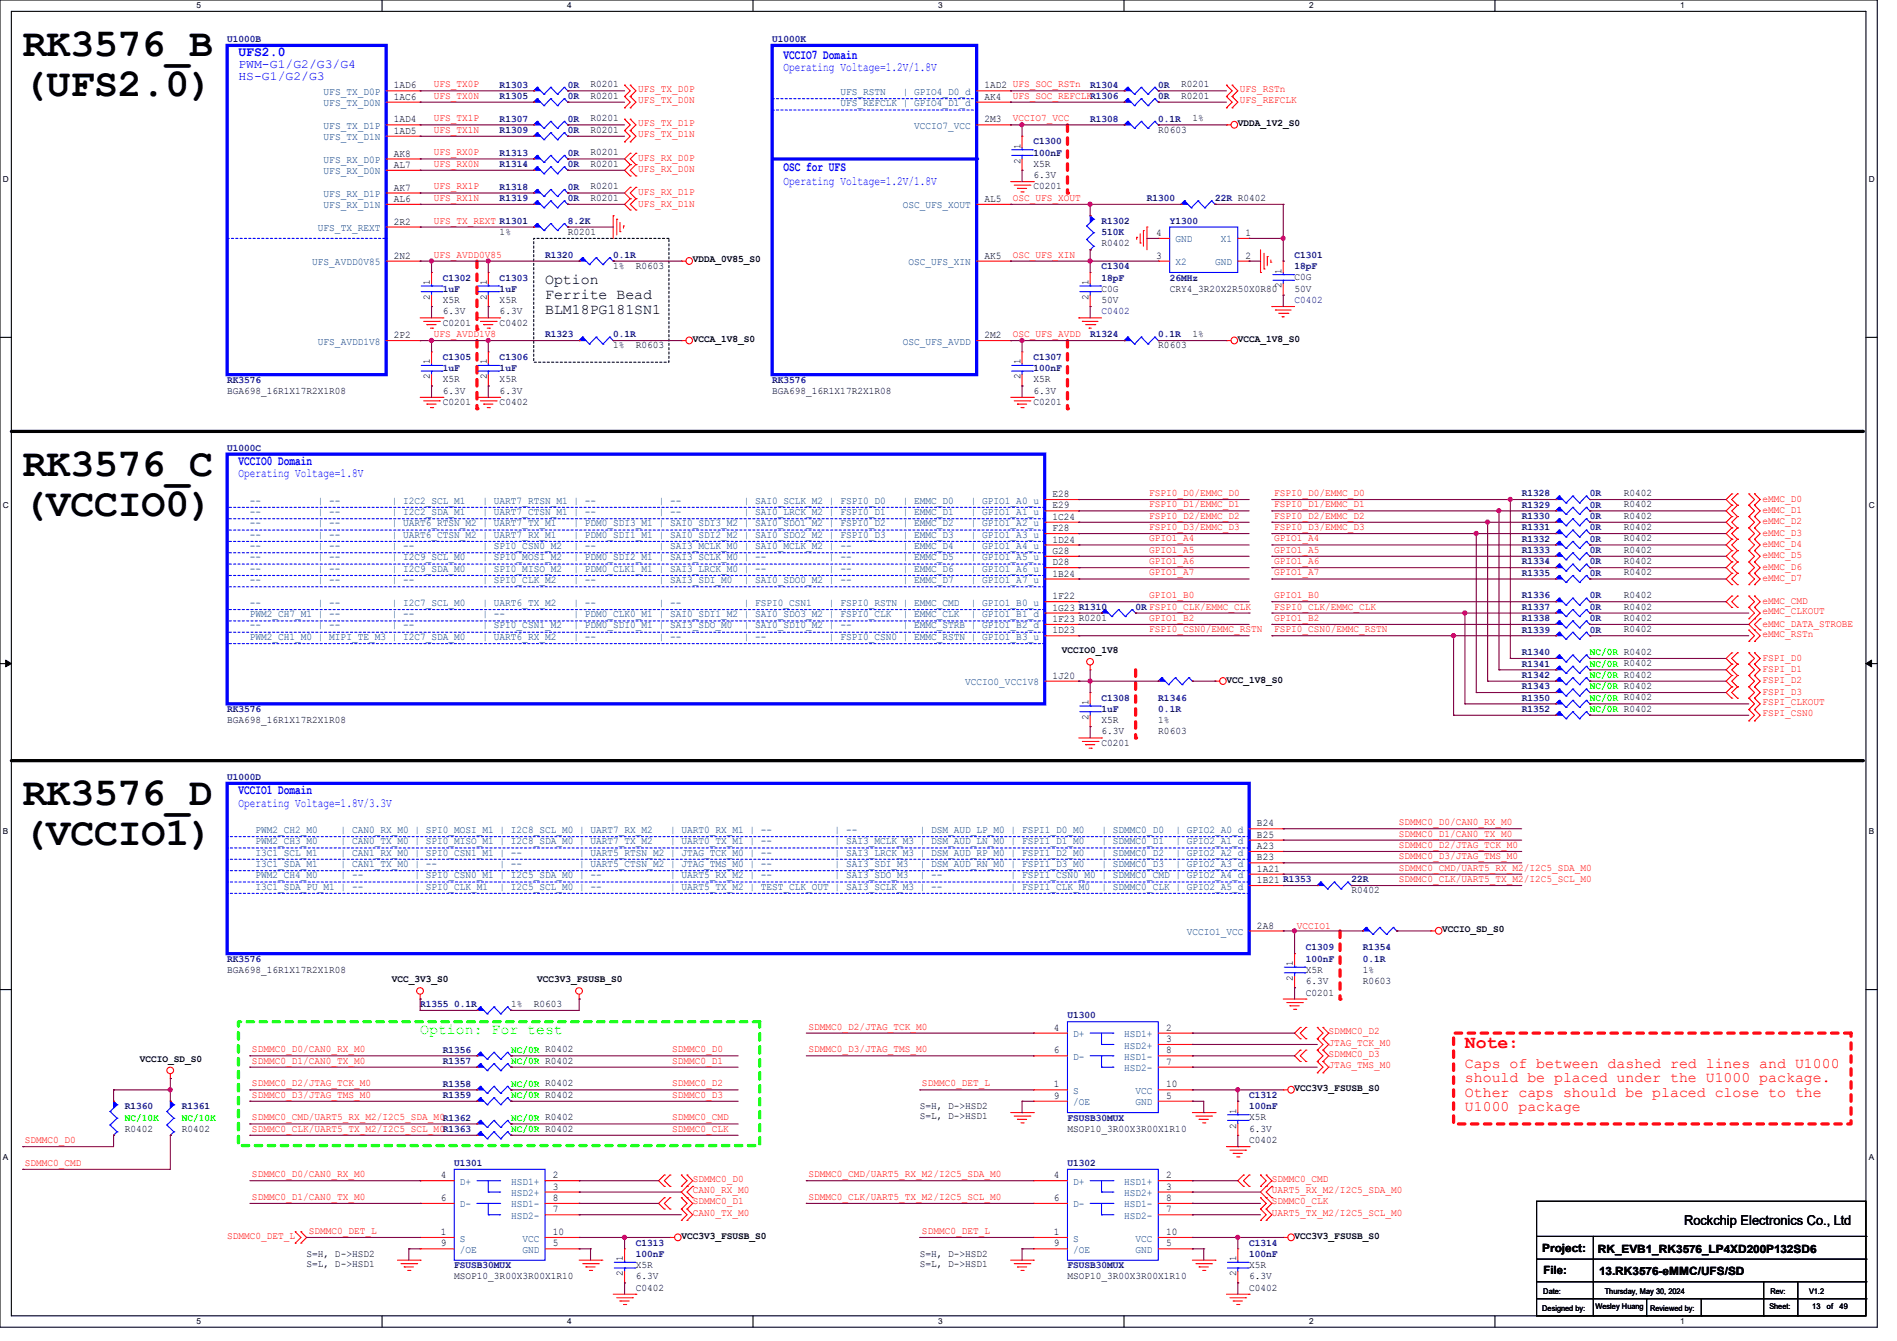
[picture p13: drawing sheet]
<svg xmlns="http://www.w3.org/2000/svg" width="297mm" height="210mm" viewBox="0 0 297 210" stroke-linecap="round" stroke-linejoin="round" font-family="sans-serif">
<defs><g id="words">
<g font-size="6.2">
<text x="3.6" y="8.8">RK3576_B</text>
<text x="3.6" y="15">(UFS2.0)</text>
<text x="3.6" y="74.5">RK3576_C</text>
<text x="3.6" y="80.8">(VCCIO0)</text>
<text x="3.6" y="126.1">RK3576_D</text>
<text x="3.6" y="132.3">(VCCIO1)</text>
</g>
<text font-size="2.8" fill="#f00" x="229.4" y="164.2">Note:</text>
<g font-size="2.3">
<text x="85.3" y="44.5">Option</text>
<text x="85.3" y="46.8">Ferrite Bead</text>
<text x="85.3" y="49.1">BLM18PG181SN1</text>
</g>
<text font-size="2.3" fill="#0f0" x="65.8" y="161.9">Option: For test</text>
<g font-size="2.3" fill="#f00">
<text x="229.4" y="167.2">Caps of between dashed red lines and U1000</text>
<text x="229.4" y="169.5">should be placed under the U1000 package.</text>
<text x="229.4" y="171.8">Other caps should be placed close to the</text>
<text x="229.4" y="174.1">U1000 package</text>
</g>
<g font-size="2.1" fill="#00f">
<text x="37.3" y="8.8">UFS2.0</text>
<text x="122.7" y="9.2">VCCIO7 Domain</text>
<text x="122.7" y="26.8">OSC for UFS</text>
<text x="37.3" y="72.9">VCCIO0 Domain</text>
<text x="37.3" y="124.4">VCCIO1 Domain</text>
</g>
<text font-size="2.1" x="263.7" y="191.9">Rockchip Electronics Co., Ltd</text>
<g font-size="1.9" fill="#00f">
<text x="37.3" y="10.6">PWM-G1/G2/G3/G4</text>
<text x="122.7" y="11.1">Operating Voltage=1.2V/1.8V</text>
<text x="37.3" y="12.5">HS-G1/G2/G3</text>
<text x="122.7" y="28.9">Operating Voltage=1.2V/1.8V</text>
<text x="37.3" y="74.8">Operating Voltage=1.8V</text>
<text x="37.3" y="126.3">Operating Voltage=1.8V/3.3V</text>
</g>
<g font-size="1.8">
<text x="241.5" y="196">Project:</text>
<text x="250.2" y="196.2">RK_EVB1_RK3576_LP4XD200P132SD6</text>
<text x="241.6" y="199.6">File:</text>
<text x="250.4" y="199.7">13.RK3576-eMMC/UFS/SD</text>
</g>
<g font-size="1.6" fill="#000080">
<text x="35.6" y="6.6">U1000B</text>
<text x="120.9" y="6.6">U1000K</text>
<text x="78.2" y="13.7">R1303</text>
<text x="78.2" y="15.5">R1305</text>
<text x="88.9" y="13.7">0R</text>
<text x="88.9" y="15.5">0R</text>
<text x="170.7" y="13.7">R1304</text>
<text x="181.4" y="13.7">0R</text>
<text x="181.4" y="15.5">0R</text>
<text x="78.2" y="20.8">R1309</text>
<text x="78.2" y="19">R1307</text>
<text x="88.9" y="20.8">0R</text>
<text x="88.9" y="19">0R</text>
<text x="161.8" y="22.6">C1300</text>
<text x="170.7" y="19">R1308</text>
<text x="181.4" y="19">0.1R</text>
<text x="78.2" y="26.2">R1314</text>
<text x="78.2" y="29.7">R1318</text>
<text x="78.2" y="24.4">R1313</text>
<text x="88.9" y="26.2">0R</text>
<text x="88.9" y="29.7">0R</text>
<text x="88.9" y="24.4">0R</text>
<text x="161.8" y="24.4">100nF</text>
<text x="78.2" y="31.5">R1319</text>
<text x="88.9" y="31.5">0R</text>
<text x="88.9" y="35.1">8.2K</text>
<text x="172.5" y="35.1">R1302</text>
<text x="179.6" y="31.5">R1300</text>
<text x="183.1" y="35.1">Y1300</text>
<text x="190.2" y="31.5">22R R0402</text>
<text x="85.3" y="40.4">R1320</text>
<text x="96" y="40.4">0.1R</text>
<text x="172.5" y="36.8">510K</text>
<text x="202.7" y="40.4">C1301</text>
<text x="69.3" y="43.9">C1302</text>
<text x="69.3" y="45.7">1uF</text>
<text x="78.2" y="43.9">C1303</text>
<text x="78.2" y="45.7">1uF</text>
<text x="172.5" y="42.2">C1304</text>
<text x="172.5" y="43.9">18pF</text>
<text x="183.1" y="43.9">26MHz</text>
<text x="202.7" y="42.2">18pF</text>
<text x="202.7" y="47.5">C0402</text>
<text x="85.3" y="52.8">R1323</text>
<text x="96" y="52.8">0.1R</text>
<text x="170.7" y="52.8">R1324</text>
<text x="172.5" y="49.2">C0402</text>
<text x="181.4" y="52.8">0.1R</text>
<text x="35.6" y="59.9">RK3576</text>
<text x="69.3" y="56.4">C1305</text>
<text x="69.3" y="58.2">1uF</text>
<text x="78.2" y="56.4">C1306</text>
<text x="78.2" y="58.2">1uF</text>
<text x="120.9" y="59.9">RK3576</text>
<text x="161.8" y="56.4">C1307</text>
<text x="161.8" y="58.2">100nF</text>
<text x="35.6" y="70.6">U1000C</text>
<text x="238.3" y="77.7">R1328</text>
<text x="248.9" y="77.7">0R</text>
<text x="238.3" y="81.3">R1330</text>
<text x="238.3" y="79.5">R1329</text>
<text x="238.3" y="83.1">R1331</text>
<text x="248.9" y="81.3">0R</text>
<text x="248.9" y="79.5">0R</text>
<text x="248.9" y="83.1">0R</text>
<text x="238.3" y="86.6">R1333</text>
<text x="238.3" y="88.4">R1334</text>
<text x="238.3" y="84.8">R1332</text>
<text x="248.9" y="86.6">0R</text>
<text x="248.9" y="88.4">0R</text>
<text x="248.9" y="84.8">0R</text>
<text x="177.8" y="95.5">0R FSPI0_CLK/EMMC_CLK</text>
<text x="238.3" y="95.5">R1337</text>
<text x="238.3" y="93.7">R1336</text>
<text x="238.3" y="90.2">R1335</text>
<text x="248.9" y="95.5">0R</text>
<text x="248.9" y="93.7">0R</text>
<text x="248.9" y="90.2">0R</text>
<text x="238.3" y="97.3">R1338</text>
<text x="238.3" y="99.1">R1339</text>
<text x="248.9" y="97.3">0R</text>
<text x="248.9" y="99.1">0R</text>
<text x="238.3" y="106.2">R1342</text>
<text x="238.3" y="107.9">R1343</text>
<text x="238.3" y="102.6">R1340</text>
<text x="238.3" y="104.4">R1341</text>
<text x="35.6" y="111.5">RK3576</text>
<text x="172.5" y="109.7">C1308</text>
<text x="172.5" y="111.5">1uF</text>
<text x="181.4" y="109.7">R1346</text>
<text x="181.4" y="111.5">0.1R</text>
<text x="238.3" y="111.5">R1352</text>
<text x="238.3" y="109.7">R1350</text>
<text x="35.6" y="122.2">U1000D</text>
<text x="211.6" y="138.2">22R</text>
<text x="204.5" y="148.8">C1309</text>
<text x="213.4" y="148.8">R1354</text>
<text x="35.6" y="150.6">RK3576</text>
<text x="204.5" y="150.6">100nF</text>
<text x="213.4" y="150.6">0.1R</text>
<text x="65.8" y="157.7">R1355 0.1R</text>
<text x="167.1" y="159.5">U1300</text>
<text x="69.3" y="164.8">R1356</text>
<text x="69.3" y="166.6">R1357</text>
<text x="19.6" y="173.7">R1360</text>
<text x="28.4" y="173.7">R1361</text>
<text x="69.3" y="172">R1359</text>
<text x="69.3" y="170.2">R1358</text>
<text x="195.6" y="172">C1312</text>
<text x="195.6" y="173.7">100nF</text>
<text x="167.1" y="175.5">FSUSB30MUX</text>
<text x="71.1" y="182.6">U1301</text>
<text x="167.1" y="182.6">U1302</text>
<text x="99.6" y="195.1">C1313</text>
<text x="99.6" y="196.8">100nF</text>
<text x="195.6" y="195.1">C1314</text>
<text x="195.6" y="196.8">100nF</text>
<text x="71.1" y="198.6">FSUSB30MUX</text>
<text x="167.1" y="198.6">FSUSB30MUX</text>
</g>
<g font-size="1.6" fill="#004080">
<text x="50.7" y="14.9">UFS_TX_D0P</text>
<text x="50.7" y="16.6">UFS_TX_D0N</text>
<text x="131.6" y="14.9">UFS_RSTN</text>
<text x="131.6" y="16.6">UFS_REFCLK | GPIO4_D1_d</text>
<text x="141.3" y="14.9">| GPIO4_D0_d</text>
<text x="50.7" y="20.2">UFS_TX_D1P</text>
<text x="50.7" y="22">UFS_TX_D1N</text>
<text x="143.1" y="20.2">VCCIO7_VCC</text>
<text x="50.7" y="25.5">UFS_RX_D0P</text>
<text x="50.7" y="27.3">UFS_RX_D0N</text>
<text x="50.7" y="30.9">UFS_RX_D1P</text>
<text x="50.7" y="32.6">UFS_RX_D1N</text>
<text x="141.4" y="32.6">OSC_UFS_XOUT</text>
<text x="48.9" y="41.5">UFS_AVDD0V85</text>
<text x="49.8" y="36.2">UFS_TX_REXT</text>
<text x="142.2" y="41.5">OSC_UFS_XIN</text>
<text x="184" y="41.5">X2</text>
<text x="184" y="38">GND</text>
<text x="190.2" y="41.5">GND</text>
<text x="191.1" y="38">X1</text>
<text x="49.8" y="54">UFS_AVDD1V8</text>
<text x="141.4" y="54">OSC_UFS_AVDD</text>
<text x="39.1" y="78.9">--</text>
<text x="39.1" y="80.6">--</text>
<text x="39.1" y="82.4">--</text>
<text x="49.8" y="78.9">| --</text>
<text x="49.8" y="80.6">| --</text>
<text x="49.8" y="82.4">| --</text>
<text x="61.3" y="78.9">| I2C2_SCL_M1</text>
<text x="61.3" y="80.6">| I2C2_SDA_M1</text>
<text x="61.3" y="82.4">| UART6_RTSN_M2 | UART7_TX_M1</text>
<text x="75.6" y="78.9">| UART7_RTSN_M1 | --</text>
<text x="75.6" y="80.6">| UART7_CTSN_M1 | --</text>
<text x="89.8" y="82.4">| PDM0_SDI3_M1 | SAI0_SDI3_M2 | SAI0_SDO1_M2 | FSPI0_D2</text>
<text x="103.1" y="78.9">| --</text>
<text x="103.1" y="80.6">| --</text>
<text x="116.5" y="78.9">| SAI0_SCLK_M2 | FSPI0_D0</text>
<text x="116.5" y="80.6">| SAI0_LRCK_M2 | FSPI0_D1</text>
<text x="141.3" y="78.9">| EMMC_D0</text>
<text x="141.3" y="80.6">| EMMC_D1</text>
<text x="141.3" y="82.4">| EMMC_D2</text>
<text x="152" y="78.9">| GPIO1_A0_u</text>
<text x="152" y="80.6">| GPIO1_A1_u</text>
<text x="152" y="82.4">| GPIO1_A2_u</text>
<text x="39.1" y="84.2">--</text>
<text x="39.1" y="86">--</text>
<text x="39.1" y="87.8">--</text>
<text x="39.1" y="89.5">--</text>
<text x="49.8" y="84.2">| --</text>
<text x="49.8" y="86">| --</text>
<text x="49.8" y="87.8">| --</text>
<text x="49.8" y="89.5">| --</text>
<text x="61.3" y="84.2">| UART6_CTSN_M2 | UART7_RX_M1</text>
<text x="61.3" y="86">| --</text>
<text x="61.3" y="87.8">| I2C9_SCL_M0</text>
<text x="61.3" y="89.5">| I2C9_SDA_M0</text>
<text x="75.6" y="86">| SPI0_CSN0_M2</text>
<text x="75.6" y="87.8">| SPI0_MOSI_M2</text>
<text x="75.6" y="89.5">| SPI0_MISO_M2</text>
<text x="89.8" y="84.2">| PDM0_SDI1_M1 | SAI0_SDI2_M2 | SAI0_SDO2_M2 | FSPI0_D3</text>
<text x="89.8" y="86">| --</text>
<text x="89.8" y="87.8">| PDM0_SDI2_M1 | SAI3_SCLK_M0 | --</text>
<text x="89.8" y="89.5">| PDM0_CLK1_M1 | SAI3_LRCK_M0 | --</text>
<text x="103.1" y="86">| SAI3_MCLK_M0 | SAI0_MCLK_M2 | --</text>
<text x="129.8" y="87.8">| --</text>
<text x="129.8" y="89.5">| --</text>
<text x="141.3" y="84.2">| EMMC_D3</text>
<text x="141.3" y="86">| EMMC_D4</text>
<text x="141.3" y="87.8">| EMMC_D5</text>
<text x="141.3" y="89.5">| EMMC_D6</text>
<text x="152" y="84.2">| GPIO1_A3_u</text>
<text x="152" y="86">| GPIO1_A4_u</text>
<text x="152" y="87.8">| GPIO1_A5_u</text>
<text x="152" y="89.5">| GPIO1_A6_u</text>
<text x="39.1" y="91.3">--</text>
<text x="39.1" y="94.9">--</text>
<text x="49.8" y="91.3">| --</text>
<text x="49.8" y="94.9">| --</text>
<text x="61.3" y="91.3">| --</text>
<text x="61.3" y="94.9">| I2C7_SCL_M0</text>
<text x="75.6" y="91.3">| SPI0_CLK_M2</text>
<text x="75.6" y="94.9">| UART6_TX_M2</text>
<text x="89.8" y="91.3">| --</text>
<text x="89.8" y="94.9">| --</text>
<text x="103.1" y="91.3">| SAI3_SDI_M0</text>
<text x="103.1" y="94.9">| --</text>
<text x="116.5" y="91.3">| SAI0_SDO0_M2 | --</text>
<text x="116.5" y="94.9">| FSPI0_CSN1</text>
<text x="129.8" y="94.9">| FSPI0_RSTN | EMMC_CMD</text>
<text x="141.3" y="91.3">| EMMC_D7</text>
<text x="152" y="91.3">| GPIO1_A7_u</text>
<text x="152" y="94.9">| GPIO1_B0_u</text>
<text x="39.1" y="96.6">PWM2_CH7_M1 | --</text>
<text x="39.1" y="98.4">--</text>
<text x="39.1" y="100.2">PWM2_CH1_M0 | MIPI_TE_M3 | I2C7_SDA_M0</text>
<text x="49.8" y="98.4">| --</text>
<text x="61.3" y="96.6">| --</text>
<text x="61.3" y="98.4">| --</text>
<text x="75.6" y="96.6">| --</text>
<text x="75.6" y="98.4">| SPI0_CSN1_M2</text>
<text x="75.6" y="100.2">| UART6_RX_M2</text>
<text x="89.8" y="96.6">| PDM0_CLK0_M1 | SAI0_SDI1_M2 | SAI0_SDO3_M2 | FSPI0_CLK</text>
<text x="89.8" y="98.4">| PDM0_SDI0_M1 | SAI3_SDO_M0</text>
<text x="89.8" y="100.2">| --</text>
<text x="103.1" y="100.2">| --</text>
<text x="116.5" y="98.4">| SAI0_SDI0_M2 | --</text>
<text x="116.5" y="100.2">| --</text>
<text x="129.8" y="100.2">| FSPI0_CSN0 | EMMC_RSTN | GPIO1_B3_u</text>
<text x="141.3" y="96.6">| EMMC_CLK</text>
<text x="141.3" y="98.4">| EMMC_STRB | GPIO1_B2_d</text>
<text x="152" y="96.6">| GPIO1_B1_d</text>
<text x="151.1" y="107.3">VCCIO0_VCC1V8</text>
<text x="40" y="130.4">PWM2_CH2_M0</text>
<text x="53.3" y="130.4">| CAN0_RX_M0 | SPI0_MOSI_M1 | I2C8_SCL_M0 | UART7_RX_M2</text>
<text x="104.9" y="130.4">| UART0_RX_M1 | --</text>
<text x="130.7" y="130.4">| --</text>
<text x="144" y="130.4">| DSM_AUD_LP_M0 | FSPI1_D0_M0</text>
<text x="172.5" y="130.4">| SDMMC0_D0</text>
<text x="184" y="130.4">| GPIO2_A0_d</text>
<text x="40" y="132.2">PWM2_CH3_M0</text>
<text x="40" y="134">I3C1_SCL_M1</text>
<text x="40" y="135.8">I3C1_SDA_M1</text>
<text x="40" y="137.5">PWM2_CH4_M0</text>
<text x="53.3" y="132.2">| CAN0_TX_M0 | SPI0_MISO_M1 | I2C8_SDA_M0 | UART7_TX_M2</text>
<text x="53.3" y="134">| CAN1_RX_M0 | SPI0_CSN1_M1 | --</text>
<text x="53.3" y="135.8">| CAN1_TX_M0 | --</text>
<text x="53.3" y="137.5">| --</text>
<text x="64.9" y="137.5">| SPI0_CSN0_M1 | I2C5_SDA_M0 | --</text>
<text x="78.2" y="135.8">| --</text>
<text x="90.7" y="134">| UART5_RTSN_M2 | JTAG_TCK_M0 | --</text>
<text x="90.7" y="135.8">| UART5_CTSN_M2 | JTAG_TMS_M0 | --</text>
<text x="104.9" y="132.2">| UART0_TX_M1 | --</text>
<text x="104.9" y="137.5">| UART5_RX_M2 | --</text>
<text x="130.7" y="132.2">| SAI3_MCLK_M3 | DSM_AUD_LN_M0 | FSPI1_D1_M0</text>
<text x="130.7" y="134">| SAI3_LRCK_M3 | DSM_AUD_RP_M0 | FSPI1_D2_M0</text>
<text x="130.7" y="135.8">| SAI3_SDI_M3</text>
<text x="130.7" y="137.5">| SAI3_SDO_M3</text>
<text x="144" y="135.8">| DSM_AUD_RN_M0 | FSPI1_D3_M0</text>
<text x="144" y="137.5">| --</text>
<text x="158.2" y="137.5">| FSPI1_CSN0_M0 | SDMMC0_CMD | GPIO2_A4_d</text>
<text x="172.5" y="132.2">| SDMMC0_D1</text>
<text x="172.5" y="134">| SDMMC0_D2</text>
<text x="172.5" y="135.8">| SDMMC0_D3</text>
<text x="184" y="132.2">| GPIO2_A1_d</text>
<text x="184" y="134">| GPIO2_A2_d</text>
<text x="184" y="135.8">| GPIO2_A3_d</text>
<text x="40" y="139.3">I3C1_SDA_PU_M1 | --</text>
<text x="64.9" y="139.3">| SPI0_CLK_M1</text>
<text x="78.2" y="139.3">| I2C5_SCL_M0 | --</text>
<text x="104.9" y="139.3">| UART5_TX_M2 | TEST_CLK_OUT | SAI3_SCLK_M3 | --</text>
<text x="158.2" y="139.3">| FSPI1_CLK_M0</text>
<text x="172.5" y="139.3">| SDMMC0_CLK | GPIO2_A5_d</text>
<text x="185.8" y="146.4">VCCIO1_VCC</text>
<text x="168" y="162.4">D+</text>
<text x="168" y="166">D-</text>
<text x="176" y="162.4">HSD1+</text>
<text x="176" y="164.2">HSD2+</text>
<text x="176" y="167.8">HSD2-</text>
<text x="176" y="166">HSD1-</text>
<text x="168" y="171.3">S</text>
<text x="168" y="173.1">/OE</text>
<text x="177.8" y="173.1">GND</text>
<text x="177.8" y="171.3">VCC</text>
<text x="72" y="185.6">D+</text>
<text x="80" y="185.6">HSD1+</text>
<text x="168" y="185.6">D+</text>
<text x="176" y="185.6">HSD1+</text>
<text x="72" y="189.1">D-</text>
<text x="80" y="187.3">HSD2+</text>
<text x="80" y="190.9">HSD2-</text>
<text x="80" y="189.1">HSD1-</text>
<text x="168" y="189.1">D-</text>
<text x="176" y="187.3">HSD2+</text>
<text x="176" y="190.9">HSD2-</text>
<text x="176" y="189.1">HSD1-</text>
<text x="72" y="194.4">S</text>
<text x="72" y="196.2">/OE</text>
<text x="81.8" y="196.2">GND</text>
<text x="81.8" y="194.4">VCC</text>
<text x="168" y="194.4">S</text>
<text x="168" y="196.2">/OE</text>
<text x="177.8" y="196.2">GND</text>
<text x="177.8" y="194.4">VCC</text>
</g>
<g font-size="1.6">
<text x="61.7" y="13.8">1AD6</text>
<text x="61.7" y="15.6">1AC6</text>
<text x="92.5" y="13.7">R0201</text>
<text x="92.5" y="15.5">R0201</text>
<text x="154.1" y="13.8">1AD2 UFS_SOC_RSTn</text>
<text x="154.1" y="15.6">AK4</text>
<text x="184.9" y="13.7">R0201</text>
<text x="184.9" y="15.5">R0201</text>
<text x="61.7" y="19.2">1AD4</text>
<text x="61.7" y="21">1AD5</text>
<text x="92.5" y="20.8">R0201</text>
<text x="92.5" y="19">R0201</text>
<text x="154.1" y="19.2">2M3</text>
<text x="159.8" y="23.3" transform="rotate(-90 159.8 23.3)">1</text>
<text x="181.4" y="20.8">R0603</text>
<text x="186.7" y="19">1%</text>
<text x="193.8" y="19.8">VDDA_1V2_S0</text>
<text x="61.7" y="24.5">AK8</text>
<text x="61.7" y="26.3">AL7</text>
<text x="61.7" y="29.8">AK7</text>
<text x="92.5" y="26.1">R0201</text>
<text x="92.5" y="29.7">R0201</text>
<text x="92.5" y="24.3">R0201</text>
<text x="159.8" y="25.6" transform="rotate(-90 159.8 25.6)">2</text>
<text x="161.8" y="29.7">C0201</text>
<text x="161.8" y="26.1">X5R</text>
<text x="161.8" y="27.9">6.3V</text>
<text x="61.7" y="31.6">AL6</text>
<text x="61.7" y="35.2">2R2</text>
<text x="92.5" y="31.5">R0201</text>
<text x="154.1" y="31.6">AL5</text>
<text x="61.7" y="40.5">2N2</text>
<text x="78.2" y="36.8">1%</text>
<text x="88.9" y="36.8">R0201</text>
<text x="108.5" y="41.1">VDDA_0V85_S0</text>
<text x="154.1" y="40.5">AK5</text>
<text x="172.5" y="38.6">R0402</text>
<text x="181" y="40.5">3</text>
<text x="181" y="37">4</text>
<text x="195" y="37">1</text>
<text x="195" y="40.5">2</text>
<text x="67.3" y="46.9" transform="rotate(-90 67.3 46.9)">2</text>
<text x="67.3" y="44.6" transform="rotate(-90 67.3 44.6)">1</text>
<text x="69.3" y="47.5">X5R</text>
<text x="76.2" y="46.9" transform="rotate(-90 76.2 46.9)">2</text>
<text x="76.2" y="44.6" transform="rotate(-90 76.2 44.6)">1</text>
<text x="78.2" y="47.5">X5R</text>
<text x="96" y="42.1">1%</text>
<text x="99.6" y="42.1">R0603</text>
<text x="170.4" y="46.9" transform="rotate(-90 170.4 46.9)">2</text>
<text x="170.4" y="44.6" transform="rotate(-90 170.4 44.6)">1</text>
<text x="172.5" y="45.7">C0G</text>
<text x="172.5" y="47.5">50V</text>
<text x="183.1" y="45.7">CRY4_3R20X2R50X0R80</text>
<text x="200.7" y="45.2" transform="rotate(-90 200.7 45.2)">2</text>
<text x="200.7" y="42.8" transform="rotate(-90 200.7 42.8)">1</text>
<text x="202.7" y="43.9">C0G</text>
<text x="202.7" y="45.7">50V</text>
<text x="61.7" y="53">2P2</text>
<text x="69.3" y="51">C0201</text>
<text x="69.3" y="49.2">6.3V</text>
<text x="78.2" y="51">C0402</text>
<text x="78.2" y="49.2">6.3V</text>
<text x="108.5" y="53.5">VCCA_1V8_S0</text>
<text x="154.1" y="53">2M2</text>
<text x="186.7" y="52.8">1%</text>
<text x="193.8" y="53.5">VCCA_1V8_S0</text>
<text x="67.3" y="59.4" transform="rotate(-90 67.3 59.4)">2</text>
<text x="67.3" y="57.1" transform="rotate(-90 67.3 57.1)">1</text>
<text x="69.3" y="59.9">X5R</text>
<text x="76.2" y="59.4" transform="rotate(-90 76.2 59.4)">2</text>
<text x="76.2" y="57.1" transform="rotate(-90 76.2 57.1)">1</text>
<text x="78.2" y="59.9">X5R</text>
<text x="96" y="54.6">1%</text>
<text x="99.6" y="54.6">R0603</text>
<text x="159.8" y="59.4" transform="rotate(-90 159.8 59.4)">2</text>
<text x="159.8" y="57.1" transform="rotate(-90 159.8 57.1)">1</text>
<text x="161.8" y="59.9">X5R</text>
<text x="181.4" y="54.6">R0603</text>
<text x="35.6" y="61.7">BGA698_16R1X17R2X1R08</text>
<text x="69.3" y="63.5">C0201</text>
<text x="69.3" y="61.7">6.3V</text>
<text x="78.2" y="63.5">C0402</text>
<text x="78.2" y="61.7">6.3V</text>
<text x="120.9" y="61.7">BGA698_16R1X17R2X1R08</text>
<text x="161.8" y="63.5">C0201</text>
<text x="161.8" y="61.7">6.3V</text>
<text x="164.8" y="77.9">E28</text>
<text x="254.3" y="77.7">R0402</text>
<text x="164.8" y="79.6">E29</text>
<text x="164.8" y="81.4">1C24</text>
<text x="164.8" y="83.2">F28</text>
<text x="254.3" y="81.2">R0402</text>
<text x="254.3" y="79.5">R0402</text>
<text x="254.3" y="83">R0402</text>
<text x="164.8" y="85">1D24</text>
<text x="164.8" y="86.7">G28</text>
<text x="164.8" y="88.5">D28</text>
<text x="254.3" y="86.6">R0402</text>
<text x="254.3" y="88.3">R0402</text>
<text x="254.3" y="84.8">R0402</text>
<text x="164.8" y="90.3">1B24</text>
<text x="164.8" y="93.9">1F22</text>
<text x="164.8" y="95.6">1G23 R1310</text>
<text x="254.3" y="95.5">R0402</text>
<text x="254.3" y="93.7">R0402</text>
<text x="254.3" y="90.1">R0402</text>
<text x="164.8" y="97.4">1F23 R0201</text>
<text x="164.8" y="99.2">1D23</text>
<text x="254.3" y="97.2">R0402</text>
<text x="254.3" y="99">R0402</text>
<text x="164.8" y="106.3">1J20</text>
<text x="166.2" y="102.3">VCCIO0_1V8</text>
<text x="192" y="106.9">VCC_1V8_S0</text>
<text x="35.6" y="113.2">BGA698_16R1X17R2X1R08</text>
<text x="170.4" y="112.7" transform="rotate(-90 170.4 112.7)">2</text>
<text x="170.4" y="110.4" transform="rotate(-90 170.4 110.4)">1</text>
<text x="172.5" y="113.2">X5R</text>
<text x="181.4" y="113.2">1%</text>
<text x="172.5" y="116.8">C0201</text>
<text x="172.5" y="115">6.3V</text>
<text x="181.4" y="115">R0603</text>
<text x="196.8" y="129.4">B24</text>
<text x="196.8" y="131.2">B25</text>
<text x="196.8" y="133">A23</text>
<text x="196.8" y="134.7">B23</text>
<text x="196.8" y="136.5">1A21</text>
<text x="196.8" y="138.3">1B21 R1353</text>
<text x="211.6" y="139.9">R0402</text>
<text x="196.8" y="145.4">2A8</text>
<text x="225.8" y="146">VCCIO_SD_S0</text>
<text x="35.6" y="152.4">BGA698_16R1X17R2X1R08</text>
<text x="61.3" y="153.8">VCC_3V3_S0</text>
<text x="84.1" y="153.8">VCC3V3_FSUSB_S0</text>
<text x="202.4" y="153.6" transform="rotate(-90 202.4 153.6)">2</text>
<text x="202.4" y="151.3" transform="rotate(-90 202.4 151.3)">1</text>
<text x="204.5" y="155.9">C0201</text>
<text x="204.5" y="152.4">X5R</text>
<text x="204.5" y="154.1">6.3V</text>
<text x="213.4" y="154.1">R0603</text>
<text x="213.4" y="152.4">1%</text>
<text x="80" y="157.7">1%</text>
<text x="83.6" y="157.7">R0603</text>
<text x="165" y="161.4">4</text>
<text x="182.6" y="161.4">2</text>
<text x="21.9" y="166.3">VCCIO_SD_S0</text>
<text x="165" y="165">6</text>
<text x="182.6" y="163.2">3</text>
<text x="182.6" y="166.8">7</text>
<text x="182.6" y="165">8</text>
<text x="144" y="173.7">S=H, D-&gt;HSD2</text>
<text x="165" y="170.3">1</text>
<text x="165" y="172.1">9</text>
<text x="182.6" y="172.1">5</text>
<text x="182.6" y="170.3">10</text>
<text x="202.7" y="170.9">VCC3V3_FSUSB_S0</text>
<text x="19.6" y="177.2">R0402</text>
<text x="28.4" y="177.2">R0402</text>
<text x="144" y="175.3">S=L, D-&gt;HSD1</text>
<text x="167.1" y="177.2">MSOP10_3R00X3R00X1R10</text>
<text x="193.5" y="176.7" transform="rotate(-90 193.5 176.7)">2</text>
<text x="193.5" y="174.4" transform="rotate(-90 193.5 174.4)">1</text>
<text x="195.6" y="179">C0402</text>
<text x="195.6" y="175.5">X5R</text>
<text x="195.6" y="177.2">6.3V</text>
<text x="69" y="184.5">4</text>
<text x="86.6" y="184.5">2</text>
<text x="165" y="184.5">4</text>
<text x="182.6" y="184.5">2</text>
<text x="69" y="188.1">6</text>
<text x="86.6" y="186.3">3</text>
<text x="86.6" y="189.9">7</text>
<text x="86.6" y="188.1">8</text>
<text x="165" y="188.1">6</text>
<text x="182.6" y="186.3">3</text>
<text x="182.6" y="189.9">7</text>
<text x="182.6" y="188.1">8</text>
<text x="48" y="196.8">S=H, D-&gt;HSD2</text>
<text x="69" y="193.4">1</text>
<text x="69" y="195.2">9</text>
<text x="86.6" y="195.2">5</text>
<text x="86.6" y="193.4">10</text>
<text x="97.5" y="197.5" transform="rotate(-90 97.5 197.5)">1</text>
<text x="106.7" y="194">VCC3V3_FSUSB_S0</text>
<text x="144" y="196.8">S=H, D-&gt;HSD2</text>
<text x="165" y="193.4">1</text>
<text x="165" y="195.2">9</text>
<text x="182.6" y="195.2">5</text>
<text x="182.6" y="193.4">10</text>
<text x="193.5" y="197.5" transform="rotate(-90 193.5 197.5)">1</text>
<text x="202.7" y="194">VCC3V3_FSUSB_S0</text>
<text x="48" y="198.4">S=L, D-&gt;HSD1</text>
<text x="71.1" y="200.4">MSOP10_3R00X3R00X1R10</text>
<text x="97.5" y="199.9" transform="rotate(-90 97.5 199.9)">2</text>
<text x="99.6" y="202.1">C0402</text>
<text x="99.6" y="198.6">X5R</text>
<text x="99.6" y="200.4">6.3V</text>
<text x="144" y="198.4">S=L, D-&gt;HSD1</text>
<text x="167.1" y="200.4">MSOP10_3R00X3R00X1R10</text>
<text x="193.5" y="199.9" transform="rotate(-90 193.5 199.9)">2</text>
<text x="195.6" y="202.1">C0402</text>
<text x="195.6" y="198.6">X5R</text>
<text x="195.6" y="200.4">6.3V</text>
</g>
<g font-size="1.6" fill="#f00">
<text x="67.9" y="13.7">UFS_TX0P</text>
<text x="67.9" y="15.5">UFS_TX0N</text>
<text x="99.9" y="14.4">UFS_TX_D0P</text>
<text x="99.9" y="16.2">UFS_TX_D0N</text>
<text x="158.6" y="15.5">UFS_SOC_REFCLKR1306</text>
<text x="194.1" y="14.4">UFS_RSTn</text>
<text x="194.1" y="16.2">UFS_REFCLK</text>
<text x="67.9" y="19">UFS_TX1P</text>
<text x="67.9" y="20.8">UFS_TX1N</text>
<text x="99.9" y="19.7">UFS_TX_D1P</text>
<text x="99.9" y="21.5">UFS_TX_D1N</text>
<text x="158.6" y="19">VCCIO7_VCC</text>
<text x="67.9" y="24.3">UFS_RX0P</text>
<text x="67.9" y="26.1">UFS_RX0N</text>
<text x="67.9" y="29.7">UFS_RX1P</text>
<text x="99.9" y="25.2">UFS_RX_D0P</text>
<text x="99.9" y="27">UFS_RX_D0N</text>
<text x="67.9" y="31.5">UFS_RX1N</text>
<text x="67.9" y="35">UFS_TX_REXT R1301</text>
<text x="99.9" y="30.6">UFS_RX_D1P</text>
<text x="99.9" y="32.3">UFS_RX_D1N</text>
<text x="158.6" y="31.5">OSC_UFS_XOUT</text>
<text x="67.9" y="40.3">UFS_AVDD0V85</text>
<text x="158.6" y="40.3">OSC_UFS_XIN</text>
<text x="67.9" y="52.8">UFS_AVDD1V8</text>
<text x="158.6" y="52.8">OSC_UFS_AVDD</text>
<text x="179.9" y="77.7">FSPI0_D0/EMMC_D0</text>
<text x="199.5" y="77.7">FSPI0_D0/EMMC_D0</text>
<text x="179.9" y="79.5">FSPI0_D1/EMMC_D1</text>
<text x="179.9" y="81.2">FSPI0_D2/EMMC_D2</text>
<text x="179.9" y="83">FSPI0_D3/EMMC_D3</text>
<text x="199.5" y="79.5">FSPI0_D1/EMMC_D1</text>
<text x="199.5" y="81.2">FSPI0_D2/EMMC_D2</text>
<text x="199.5" y="83">FSPI0_D3/EMMC_D3</text>
<text x="275.9" y="78.6">eMMC_D0</text>
<text x="275.9" y="80.3">eMMC_D1</text>
<text x="275.9" y="82.1">eMMC_D2</text>
<text x="275.9" y="83.9">eMMC_D3</text>
<text x="179.9" y="84.8">GPIO1_A4</text>
<text x="179.9" y="86.6">GPIO1_A5</text>
<text x="179.9" y="88.3">GPIO1_A6</text>
<text x="199.5" y="84.8">GPIO1_A4</text>
<text x="199.5" y="86.6">GPIO1_A5</text>
<text x="199.5" y="88.3">GPIO1_A6</text>
<text x="275.9" y="85.7">eMMC_D4</text>
<text x="275.9" y="87.5">eMMC_D5</text>
<text x="275.9" y="89.2">eMMC_D6</text>
<text x="179.9" y="90.1">GPIO1_A7</text>
<text x="179.9" y="93.7">GPIO1_B0</text>
<text x="199.5" y="90.1">GPIO1_A7</text>
<text x="199.5" y="93.7">GPIO1_B0</text>
<text x="199.5" y="95.5">FSPI0_CLK/EMMC_CLK</text>
<text x="275.9" y="91">eMMC_D7</text>
<text x="275.9" y="94.6">eMMC_CMD</text>
<text x="179.9" y="97.2">GPIO1_B2</text>
<text x="179.9" y="99">FSPI0_CSN0/EMMC_RSTN</text>
<text x="199.5" y="97.2">GPIO1_B2</text>
<text x="199.5" y="99">FSPI0_CSN0/EMMC_RSTN</text>
<text x="275.9" y="96.2">eMMC_CLKOUT</text>
<text x="275.9" y="98.1">eMMC_DATA_STROBE</text>
<text x="275.9" y="99.7">eMMC_RSTn</text>
<text x="275.9" y="103.5">FSPI_D0</text>
<text x="275.9" y="105.2">FSPI_D1</text>
<text x="275.9" y="107">FSPI_D2</text>
<text x="275.9" y="108.8">FSPI_D3</text>
<text x="275.9" y="110.4">FSPI_CLKOUT</text>
<text x="275.9" y="112.2">FSPI_CSN0</text>
<text x="219" y="129.2">SDMMC0_D0/CAN0_RX_M0</text>
<text x="219" y="131">SDMMC0_D1/CAN0_TX_M0</text>
<text x="219" y="132.8">SDMMC0_D2/JTAG_TCK_M0</text>
<text x="219" y="134.6">SDMMC0_D3/JTAG_TMS_M0</text>
<text x="219" y="136.4">SDMMC0_CMD/UART5_RX_M2/I2C5_SDA_M0</text>
<text x="219" y="138.1">SDMMC0_CLK/UART5_TX_M2/I2C5_SCL_M0</text>
<text x="203" y="145.5">VCCIO1</text>
<text x="126.6" y="161.2">SDMMC0_D2/JTAG_TCK_M0</text>
<text x="208" y="162">SDMMC0_D2</text>
<text x="39.5" y="164.8">SDMMC0_D0/CAN0_RX_M0</text>
<text x="39.5" y="166.6">SDMMC0_D1/CAN0_TX_M0</text>
<text x="105.2" y="164.8">SDMMC0_D0</text>
<text x="105.2" y="166.6">SDMMC0_D1</text>
<text x="126.6" y="164.8">SDMMC0_D3/JTAG_TMS_M0</text>
<text x="208" y="163.7">JTAG_TCK_M0</text>
<text x="208" y="167.3">JTAG_TMS_M0</text>
<text x="208" y="165.5">SDMMC0_D3</text>
<text x="39.5" y="170.1">SDMMC0_D2/JTAG_TCK_M0</text>
<text x="39.5" y="171.9">SDMMC0_D3/JTAG_TMS_M0</text>
<text x="105.2" y="170.1">SDMMC0_D2</text>
<text x="105.2" y="171.9">SDMMC0_D3</text>
<text x="144.4" y="170.1">SDMMC0_DET_L</text>
<text x="3.9" y="179">SDMMC0_D0</text>
<text x="39.5" y="175.5">SDMMC0_CMD/UART5_RX_M2/I2C5_SDA_M0R1362</text>
<text x="39.5" y="177.2">SDMMC0_CLK/UART5_TX_M2/I2C5_SCL_M0R1363</text>
<text x="105.2" y="175.5">SDMMC0_CMD</text>
<text x="105.2" y="177.2">SDMMC0_CLK</text>
<text x="3.9" y="182.6">SDMMC0_CMD</text>
<text x="39.5" y="184.4">SDMMC0_D0/CAN0_RX_M0</text>
<text x="108.5" y="185.1">SDMMC0_D0</text>
<text x="126.6" y="184.4">SDMMC0_CMD/UART5_RX_M2/I2C5_SDA_M0</text>
<text x="199.1" y="185.1">SDMMC0_CMD</text>
<text x="39.5" y="187.9">SDMMC0_D1/CAN0_TX_M0</text>
<text x="108.5" y="186.9">CAN0_RX_M0</text>
<text x="108.5" y="190.4">CAN0_TX_M0</text>
<text x="108.5" y="188.6">SDMMC0_D1</text>
<text x="126.6" y="187.9">SDMMC0_CLK/UART5_TX_M2/I2C5_SCL_M0</text>
<text x="199.1" y="186.9">UART5_RX_M2/I2C5_SDA_M0</text>
<text x="199.1" y="190.4">UART5_TX_M2/I2C5_SCL_M0</text>
<text x="199.1" y="188.6">SDMMC0_CLK</text>
<text x="35.6" y="194">SDMMC0_DET_L</text>
<text x="48.3" y="193.2">SDMMC0_DET_L</text>
<text x="144.4" y="193.2">SDMMC0_DET_L</text>
</g>
<g font-size="1.6" fill="#0f0">
<text x="248.9" y="106.2">NC/0R R0402</text>
<text x="248.9" y="107.9">NC/0R R0402</text>
<text x="248.9" y="102.6">NC/0R R0402</text>
<text x="248.9" y="104.4">NC/0R R0402</text>
<text x="248.9" y="111.5">NC/0R R0402</text>
<text x="248.9" y="109.7">NC/0R R0402</text>
<text x="80" y="164.8">NC/0R R0402</text>
<text x="80" y="166.6">NC/0R R0402</text>
<text x="80" y="172">NC/0R R0402</text>
<text x="80" y="170.2">NC/0R R0402</text>
<text x="19.6" y="175.5">NC/10K</text>
<text x="28.4" y="175.5">NC/10K</text>
<text x="80" y="177.3">NC/0R R0402</text>
<text x="80" y="175.5">NC/0R R0402</text>
</g>
<g font-size="1.3">
<text x="30.8" y="1.3">5</text>
<text x="88.8" y="1.3">4</text>
<text x="146.9" y="1.3">3</text>
<text x="205" y="1.3">2</text>
<text x="263.1" y="1.3">1</text>
<text x=".5" y="28.4">D</text>
<text x="292.6" y="28.4">D</text>
<text x=".5" y="79.5">C</text>
<text x="292.6" y="79.5">C</text>
<text x=".5" y="130.6">B</text>
<text x="292.6" y="130.6">B</text>
<text x=".5" y="181.7">A</text>
<text x="292.6" y="181.7">A</text>
<text x="30.8" y="207.4">5</text>
<text x="88.8" y="207.4">4</text>
<text x="146.9" y="207.4">3</text>
<text x="205" y="207.4">2</text>
<text x="263.1" y="207.4">1</text>
</g>
<g font-size="1.2">
<text x="241.6" y="202.6">Date:</text>
<text x="251.2" y="202.6">Thursday, May 30, 2024</text>
<text x="277.2" y="202.6">Rev:</text>
<text x="283.2" y="202.6">V1.2</text>
<text x="241.5" y="205.3">Designed by:</text>
<text x="249.8" y="205.1">Wesley Huang</text>
<text x="258.4" y="205.3">Reviewed by:</text>
<text x="277" y="205.1">Sheet:</text>
<text x="283.8" y="205.1">13</text>
<text x="286" y="205.1">of</text>
<text x="288" y="205.1">49</text>
</g>
</g></defs>
<path d="M0 0h293.9v207.9h-293.9zM1.8 1.8h290.3v204.3h-290.3z" fill="none" stroke="#000" stroke-width=".17"/>
<g fill="#fff">
<path d="M30.8 .2h.7v1.4h-.7z"/>
<path d="M30.8 206.2h.7v1.4h-.7z"/>
</g>
<path d="M59.8 0v1.8M59.8 206.1v1.8" fill="none" stroke="#000" stroke-width=".17"/>
<g fill="#fff">
<path d="M88.8 .2h.7v1.4h-.7z"/>
<path d="M88.8 206.2h.7v1.4h-.7z"/>
</g>
<path d="M117.9 0v1.8M117.9 206.1v1.8" fill="none" stroke="#000" stroke-width=".17"/>
<g fill="#fff">
<path d="M146.9 .2h.7v1.4h-.7z"/>
<path d="M146.9 206.2h.7v1.4h-.7z"/>
</g>
<path d="M176 0v1.8M176 206.1v1.8" fill="none" stroke="#000" stroke-width=".17"/>
<g fill="#fff">
<path d="M205 .2h.7v1.4h-.7z"/>
<path d="M205 206.2h.7v1.4h-.7z"/>
</g>
<path d="M234.1 0v1.8M234.1 206.1v1.8" fill="none" stroke="#000" stroke-width=".17"/>
<g fill="#fff">
<path d="M263.1 .2h.6v1.4h-.6z"/>
<path d="M263.1 206.2h.6v1.4h-.6z"/>
<path d="M.5 27.3h.9v1.4h-.9z"/>
<path d="M292.6 27.3h.9v1.4h-.9z"/>
<path d="M.5 78.4h.9v1.4h-.9z"/>
<path d="M292.6 78.4h.9v1.4h-.9z"/>
</g>
<path d="M0 52.8h1.8M292.1 52.8h1.8" fill="none" stroke="#000" stroke-width=".17"/>
<g fill="#fff">
<path d="M.5 129.5h.8v1.4h-.8z"/>
<path d="M292.6 129.5h.8v1.4h-.8z"/>
</g>
<path d="M0 103.9h1.8M292.1 103.9h1.8" fill="none" stroke="#000" stroke-width=".17"/>
<path d="M.9 103.4l.9 .5-.9 .5zM292.1 103.9l.9-.5v1z" fill="#000" stroke="#000" stroke-width=".16"/>
<g fill="#fff">
<path d="M.5 180.5h.8v1.4h-.8z"/>
<path d="M292.6 180.5h.8v1.4h-.8z"/>
</g>
<path d="M0 155h1.8M292.1 155h1.8" fill="none" stroke="#000" stroke-width=".17"/>
<path d="M74.7 40.9v10.7" fill="none" stroke="#f00" stroke-width=".51" stroke-dasharray="1 1"/>
<circle cx="74.7" cy="51.6" r=".25" fill="#f00" stroke-dasharray="1 1"/>
<path d="M74.7 53.3v10.7" fill="none" stroke="#f00" stroke-width=".51" stroke-dasharray="1 1"/>
<circle cx="74.7" cy="64" r=".25" fill="#f00" stroke-dasharray="1 1"/>
<path d="M167.1 19.6v10.6" fill="none" stroke="#f00" stroke-width=".51" stroke-dasharray="1 1"/>
<circle cx="167.1" cy="30.2" r=".25" fill="#f00" stroke-dasharray="1 1"/>
<path d="M167.1 53.3v10.7" fill="none" stroke="#f00" stroke-width=".51" stroke-dasharray="1 1"/>
<circle cx="167.1" cy="64" r=".25" fill="#f00" stroke-dasharray="1 1"/>
<path d="M177.8 104.9v10.7" fill="none" stroke="#f00" stroke-width=".51" stroke-dasharray="1 1"/>
<circle cx="177.8" cy="115.6" r=".25" fill="#f00" stroke-dasharray="1 1"/>
<path d="M209.8 145.8v10.7" fill="none" stroke="#f00" stroke-width=".51" stroke-dasharray="1 1"/>
<circle cx="209.8" cy="156.5" r=".25" fill="#f00" stroke-dasharray="1 1"/>
<path d="M1.8 67.6h289.8M1.8 119.1h289.8" fill="none" stroke="#000" stroke-width=".51"/>
<g fill="#000">
<circle cx="291.6" cy="67.6" r=".25"/>
<circle cx="291.6" cy="119.1" r=".25"/>
</g>
<path d="M227.6 161.8h62.2v14.2h-62.2z" fill="none" stroke="#f00" stroke-width=".51" stroke-dasharray="1 1"/>
<path d="M83.6 37.3h21.1v19.4h-21.1z" fill="none" stroke="#000" stroke-width=".17" stroke-dasharray=".3 .3"/>
<path d="M37.3 160h81.7v19.4h-81.7z" fill="none" stroke="#0f0" stroke-width=".51" stroke-dasharray="1 1"/>
<g fill="none" stroke="#f00" stroke-width=".17">
<path d="M60.5 19.6h5.3M60.5 14.2h5.3M60.5 16h5.3M65.8 14.2h.1M65.8 16h.1M65.8 19.6h.1M97.8 15.1h.1M97.8 13.3h.1M97.8 16.9h.1M97.8 18.7h.1M97.8 13.3l.9 .9-.9 .9M97.8 15.1l.9 .9-.9 .9"/>
<path d="M97.8 18.7l.9 .9-.9 .8M98.7 15.1h.1M98.7 13.3h.1M98.7 16.9h.1M98.7 18.7h.1M98.7 13.3l.9 .9-.9 .9M98.7 15.1l.9 .9-.9 .9M98.7 18.7l.9 .9-.9 .8M176 14.2h.1M181.4 14.2h.1M192 19.6h.1M192 15.1h.1"/>
<path d="M192 13.3h.1M192 16.9h.1M192 19.6h.7M192 13.3l.9 .9-.9 .9M192 15.1l.9 .9-.9 .9M192.9 15.1h.1M192.9 13.3h.1M192.9 16.9h.1M192.9 13.3l.9 .9-.9 .9M192.9 15.1l.9 .9-.9 .9M60.5 21.3h5.3M60.5 24.9h5.3"/>
<path d="M60.5 26.7h5.3M60.5 30.2h5.3M60.5 32h5.3M60.5 35.6h5.3M65.8 21.3h.1M65.8 24.9h.1M65.8 26.7h.1M65.8 30.2h.1M65.8 32h.1M65.8 35.6h.1M83.6 32h.1M88.9 32h.1"/>
<path d="M96 33.8h.1M96 33.8v3.5M96.6 34.3h.1M96.6 34.3v2.5M97.1 36.3h.1M97.1 34.8v1.5M97.6 35.4h.1M97.6 35.4v.3M97.8 20.4h.1M97.8 22.2h.1M97.8 20.4l.9 .9-.9 .9M98.7 24h.1"/>
<path d="M98.7 25.8h.1M98.7 20.4h.1M98.7 22.2h.1M98.7 27.6h.1M98.7 29.3h.1M98.7 31.1h.1M98.7 32.9h.1M98.7 24l-.9 .9 .9 .9M98.7 20.4l.9 .9-.9 .9M98.7 25.8l-.9 .9 .9 .9M98.7 29.3l-.9 .9 .9 .9M98.7 31.1l-.9 .9 .9 .9"/>
<path d="M99.6 25.8h.1M99.6 24h.1M99.6 27.6h.1M99.6 31.1h.1M99.6 29.3h.1M99.6 32.9h.1M99.6 24l-.9 .9 .9 .9M99.6 25.8l-.9 .9 .9 .9M99.6 29.3l-.9 .9 .9 .9M99.6 31.1l-.9 .9 .9 .9M158.2 28.4h3.6M158.8 29h2.4"/>
<path d="M159.3 29.5h.1M159.3 29.5h1.4M159.9 30.1h.3M160.2 30.1h.1M161.2 29h.1M161.8 28.4h.1M178 37.2h.1M178 37.2v.3M178.5 38.1h.1M178.5 36.6v1.5M179 36.1h.1M179 36.1v2.5"/>
<path d="M179.6 35.6h.1M179.6 35.6v3.5M197.4 39.1v3.6M197.9 39.7v2.4M60.5 53.3h5.3M60.5 40.9h5.3M65.8 40.9h.1M65.8 53.3h.1M65.8 49.8h3.5M66.3 50.3h2.5M66.8 50.8h.1M66.8 50.8h1.5"/>
<path d="M67.4 51.4h.3M67.6 42.7h.1M67.6 48h.1M67.6 42.7v1.7M67.6 46.2v1.8M67.7 51.4h.1M68.8 50.3h.1M69.3 49.8h.1M74.7 49.8h3.5M75.2 50.3h2.5M75.7 50.8h.1M75.7 50.8h1.5"/>
<path d="M76.3 51.4h.3M76.6 51.4h.1M77.7 50.3h.1M78.2 49.8h.1M90.7 40.9h.1M96 40.9h.1M106.7 53.3h.1M106.7 40.9h.1M106.7 53.3h.7M106.7 40.9h.7M160 55.1h.1M160 55.1v1.8"/>
<path d="M160 58.7v1.8M168.9 49.8h.1M168.9 49.8h3.6M169.5 50.3h.1M169.5 50.3h2.4M170 50.8h1.4M170.5 51.4h.1M170.5 51.4h.4M171.4 50.8h.1M176 53.3h.1M181.4 53.3h.1M192 53.3h.1"/>
<path d="M192 53.3h.7M197.4 42.7h.1M197.9 42.1h.1M198.4 40.2h.1M198.4 40.2v1.4M199 41.1h.1M199 40.7v.4M199.1 48h.1M199.1 48h3.6M199.7 48.6h.1M199.7 48.6h2.4M200.2 49.1h1.4"/>
<path d="M200.7 49.6h.1M200.7 49.6h.4M201.6 49.1h.1M65.8 62.2h3.5M66.3 62.8h2.5M66.8 63.3h.1M66.8 63.3h1.5M67.4 63.8h.3M67.7 63.8h.1M68.8 62.8h.1M69.3 62.2h.1M74.7 62.2h3.5"/>
<path d="M75.2 62.8h2.5M75.7 63.3h.1M75.7 63.3h1.5M76.3 63.8h.3M76.6 63.8h.1M77.7 62.8h.1M78.2 62.2h.1M158.2 62.2h3.6M158.8 62.8h2.4M159.3 63.3h.1M159.3 63.3h1.4M159.9 63.8h.3"/>
<path d="M160 60.5h.1M160.2 63.8h.1M161.2 62.8h.1M161.8 62.2h.1M271.1 77.3h.1M271.1 79.1h.1M271.1 77.3l-.8 .9 .8 .9M271.1 79.1l-.8 .9 .8 .9M272 79.1h.1M272 77.3h.1M272 77.3l-.9 .9 .9 .9M272 79.1l-.9 .9 .9 .9"/>
<path d="M273.8 79.1h.1M273.8 77.3h.1M273.8 77.3l.9 .9-.9 .9M273.8 79.1l.9 .9-.9 .9M274.7 79.1h.1M274.7 77.3h.1M274.7 77.3l.9 .9-.9 .9M274.7 79.1l.9 .9-.9 .9M172.5 96h.1M177.8 96h.1M271.1 80.9h.1M271.1 82.7h.1"/>
<path d="M271.1 84.5h.1M271.1 86.2h.1M271.1 88h.1M271.1 89.8h.1M271.1 91.6h.1M271.1 93.3h.1M271.1 95.1h.1M271.1 84.5l-.8 .8 .8 .9M271.1 80.9l-.8 .9 .8 .9M271.1 86.2l-.8 .9 .8 .9M271.1 82.7l-.8 .9 .8 .9M271.1 88l-.8 .9 .8 .9"/>
<path d="M271.1 89.8l-.8 .9 .8 .9M271.1 93.3l-.8 .9 .8 .9M272 80.9h.1M272 82.7h.1M272 84.5h.1M272 86.2h.1M272 88h.1M272 89.8h.1M272 91.6h.1M272 95.1h.1M272 93.3h.1M272 80.9l-.9 .9 .9 .9"/>
<path d="M272 82.7l-.9 .9 .9 .9M272 84.5l-.9 .8 .9 .9M272 86.2l-.9 .9 .9 .9M272 88l-.9 .9 .9 .9M272 89.8l-.9 .9 .9 .9M272 93.3l-.9 .9 .9 .9M273.8 80.9h.1M273.8 82.7h.1M273.8 84.5h.1M273.8 86.2h.1M273.8 88h.1M273.8 89.8h.1"/>
<path d="M273.8 91.6h.1M273.8 95.1h.1M273.8 93.3h.1M273.8 96.9h.1M273.8 98.7h.1M273.8 80.9l.9 .9-.9 .9M273.8 82.7l.9 .9-.9 .9M273.8 84.5l.9 .8-.9 .9M273.8 86.2l.9 .9-.9 .9M273.8 88l.9 .9-.9 .9M273.8 89.8l.9 .9-.9 .9M273.8 93.3l.9 .9-.9 .9"/>
<path d="M273.8 95.1l.9 .9-.9 .9M273.8 98.7l.9 .9-.9 .9M274.7 80.9h.1M274.7 82.7h.1M274.7 84.5h.1M274.7 86.2h.1M274.7 88h.1M274.7 89.8h.1M274.7 91.6h.1M274.7 95.1h.1M274.7 93.3h.1M274.7 96.9h.1"/>
<path d="M274.7 98.7h.1M274.7 82.7l.9 .9-.9 .9M274.7 84.5l.9 .8-.9 .9M274.7 86.2l.9 .9-.9 .9M274.7 80.9l.9 .9-.9 .9M274.7 89.8l.9 .9-.9 .9M274.7 93.3l.9 .9-.9 .9M274.7 88l.9 .9-.9 .9M274.7 95.1l.9 .9-1.8 1.8 1.8 1.8-.9 .9M275.6 98.7h.1M275.6 96.9h.1M275.6 96.9l-.9 .9 .9 .9"/>
<path d="M168.9 115.6h3.6M169.5 116.1h2.4M170 116.6h.1M170 116.6h1.4M170.5 117.2h.4M170.7 104.9h.1M170.7 104.2v.7M170.9 117.2h.1M171.9 116.1h.1M172.5 115.6h.1M190.2 106.7h.1M190.2 106.7h.8"/>
<path d="M271.1 102.2h.1M271.1 104h.1M271.1 105.8h.1M271.1 107.6h.1M271.1 109.3h.1M271.1 102.2l-.8 .9 .8 .9M271.1 107.6l-.8 .9 .8 .8M271.1 104l-.8 .9 .8 .9M271.1 105.8l-.8 .9 .8 .9M272 104h.1M272 102.2h.1M272 105.8h.1"/>
<path d="M272 107.6h.1M272 109.3h.1M272 102.2l-.9 .9 .9 .9M272 105.8l-.9 .9 .9 .9M272 104l-.9 .9 .9 .9M272 107.6l-.9 .9 .9 .8M273.8 104h.1M273.8 102.2h.1M273.8 105.8h.1M273.8 107.6h.1M273.8 109.3h.1M273.8 111.1h.1"/>
<path d="M273.8 100.5h.1M273.8 112.9h.1M273.8 105.8l.9 .9-.9 .9M273.8 102.2l.9 .9-.9 .9M273.8 107.6l.9 .9-.9 .8M273.8 104l.9 .9-.9 .9M273.8 111.1l.9 .9-.9 .9M273.8 109.3l.9 .9-.9 .9M274.7 104h.1M274.7 102.2h.1M274.7 105.8h.1M274.7 107.6h.1"/>
<path d="M274.7 109.3h.1M274.7 111.1h.1M274.7 100.5h.1M274.7 112.9h.1M274.7 107.6l.9 .9-.9 .8M274.7 102.2l.9 .9-.9 .9M274.7 104l.9 .9-.9 .9M274.7 111.1l.9 .9-.9 .9M274.7 105.8l.9 .9-.9 .9M274.7 109.3l.9 .9-.9 .9M65.8 156.5h.1M65.8 155.7v.8"/>
<path d="M90.7 156.5h.1M90.7 155.7v.8M200.9 156.5h3.6M201.5 157h2.4M202 157.5h.1M202 157.5h1.4M202.5 158.1h.4M202.9 158.1h.1M203.9 157h.1M204.5 156.5h.1M224 145.8h.1M224 145.8h.7"/>
<path d="M26.7 168.9h.1M26.7 168.2v.7M74.7 177.8h.1M80 177.8h.1M158.2 174.2h3.6M158.8 174.8h2.4M159.3 175.3h.1M159.3 175.3h1.4M159.9 175.9h.3M160.2 175.9h.1M161.2 174.8h.1M161.8 174.2h.1"/>
<path d="M186.7 174.2h3.5M187.2 174.8h2.5M187.7 175.3h.1M187.7 175.3h1.5M188.3 175.9h.3M188.6 175.9h.1M189.7 174.8h.1M190.2 174.2h.1M192 179.6h3.6M195.6 179.6h.1M200.9 170.7h.1M200.9 170.7h.7"/>
<path d="M203.6 160.9h.1M203.6 162.7h.1M203.6 164.5h.1M203.6 166.2h.1M203.6 160.9l-.9 .9 .9 .9M203.6 164.5l-.9 .9 .9 .8M204.5 162.7h.1M204.5 160.9h.1M204.5 166.2h.1M204.5 164.5h.1M204.5 160.9l-.9 .9 .9 .9M204.5 164.5l-.9 .9 .9 .8"/>
<path d="M206.2 164.5h.1M206.2 162.7h.1M206.2 168h.1M206.2 166.2h.1M206.2 160.9h.1M206.2 160.9l.9 .9-.9 .9M206.2 162.7l.9 .9-.9 .9M206.2 166.2l.9 .9-.9 .9M206.2 164.5l.9 .9-.9 .8M207.1 164.5h.1M207.1 162.7h.1M207.1 168h.1"/>
<path d="M207.1 166.2h.1M207.1 160.9h.1M207.1 162.7l.9 .9-.9 .9M207.1 166.2l.9 .9-.9 .9M207.1 160.9l.9 .9-.9 .9M207.1 164.5l.9 .9-.9 .8M46.2 194.7h.1M46.2 192.9h.1M46.2 192.9l.9 .9-.9 .9M47.1 192.9h.1M47.1 194.7h.1M47.1 192.9l.9 .9-.9 .9"/>
<path d="M62.2 197.4h3.6M62.8 197.9h2.4M63.3 198.4h.1M63.3 198.4h1.4M63.8 199h.4M64.2 199h.1M65.2 197.9h.1M65.8 197.4h.1M90.7 197.4h3.5M91.2 197.9h2.5M91.7 198.4h.1M91.7 198.4h1.5"/>
<path d="M92.3 199h.3M92.6 199h.1M93.7 197.9h.1M94.2 197.4h.1M104 184h.1M104 185.8h.1M104 187.6h.1M104 189.4h.1M104 184l-.9 .9 .9 .9M104 187.6l-.9 .9 .9 .9M104.9 193.8h.1M104.9 185.8h.1"/>
<path d="M104.9 184h.1M104.9 189.4h.1M104.9 187.6h.1M104.9 193.8h.7M104.9 184l-.9 .9 .9 .9M104.9 187.6l-.9 .9 .9 .9M106.7 191.1h.1M106.7 189.4h.1M106.7 185.8h.1M106.7 184h.1M106.7 187.6h.1M106.7 189.4l.9 .8-.9 .9"/>
<path d="M106.7 187.6l.9 .9-.9 .9M106.7 184l.9 .9-.9 .9M107.6 187.6h.1M107.6 185.8h.1M107.6 191.1h.1M107.6 189.4h.1M107.6 184h.1M107.6 184l.9 .9-1.8 1.8 1.8 1.8-.9 .9M107.6 189.4l.9 .8-.9 .9M108.5 185.8h.1M108.5 187.6h.1M108.5 185.8l-.9 .9 .9 .9"/>
<path d="M158.2 197.4h3.6M158.8 197.9h2.4M159.3 198.4h.1M159.3 198.4h1.4M159.9 199h.3M160.2 199h.1M161.2 197.9h.1M161.8 197.4h.1M186.7 197.4h3.5M187.2 197.9h2.5M187.7 198.4h.1M187.7 198.4h1.5"/>
<path d="M188.3 199h.3M188.6 199h.1M189.7 197.9h.1M190.2 197.4h.1M192.6 180.1h2.4M193.1 180.6h.1M193.1 180.6h1.4M193.6 181.2h.4M194 181.2h.1M194.7 184h.1M194.7 185.8h.1M194.7 184l-.9 .9 .9 .9"/>
<path d="M195 180.1h.1M195.6 185.8h.1M195.6 184h.1M195.6 184l-.9 .9 .9 .9M197.4 191.1h.1M197.4 189.4h.1M197.4 185.8h.1M197.4 184h.1M197.4 187.6h.1M197.4 184l.8 .9-.8 .9M197.4 189.4l.8 .8-.8 .9M197.4 187.6l.8 .9-.8 .9"/>
<path d="M198.2 187.6h.1M198.2 185.8h.1M198.2 191.1h.1M198.2 189.4h.1M198.2 184h.1M198.2 184l.9 .9-1.7 1.8 1.7 1.8-.9 .9M198.2 189.4l.9 .8-.9 .9M199.1 185.8h.1M199.1 187.6h.1M199.1 185.8l-.9 .9 .9 .9M200.9 193.8h.1M200.9 193.8h.7"/>
<path d="M96 202.7h3.6M96.6 203.2h2.4M97.1 203.8h.1M97.1 203.8h1.4M97.6 204.3h.4M98 204.3h.1M99 203.2h.1M99.6 202.7h.1M192 202.7h3.6M192.6 203.2h2.4M193.1 203.8h.1M193.1 203.8h1.4"/>
<path d="M193.6 204.3h.4M194 204.3h.1M195 203.2h.1M195.6 202.7h.1"/>
<circle cx="193.2" cy="19.5" r=".52"/>
<circle cx="107.9" cy="53.3" r=".52"/>
<circle cx="107.9" cy="40.9" r=".52"/>
<circle cx="193.2" cy="53.3" r=".52"/>
<circle cx="170.7" cy="103.6" r=".52"/>
<circle cx="191.5" cy="106.7" r=".52"/>
<circle cx="65.8" cy="155.2" r=".52"/>
<circle cx="90.7" cy="155.2" r=".52"/>
<circle cx="225.2" cy="145.8" r=".52"/>
<circle cx="26.7" cy="167.6" r=".52"/>
<circle cx="202.1" cy="170.7" r=".52"/>
<circle cx="106.1" cy="193.8" r=".52"/>
<circle cx="202.1" cy="193.8" r=".52"/>
</g>
<g fill="none" stroke="#000" stroke-width=".17">
<path d="M240.6 188.1h51.5v18h-51.5zM240.6 193.6h51.5M240.6 197.2h51.5M249.5 193.6v12.5M292.1 193.6h.1M292.1 197.2h.1M240.6 200.7h51.5M240.6 203.4h51.5M249.5 206.1h.1M257.8 206.1h.1M257.8 203.4v2.7M266.4 206.1h.1"/>
<path d="M266.4 203.4v2.7M276.1 206.1h.1M276.1 200.7v5.4M281.5 206.1h.1M281.5 200.7v5.4M292.1 200.7h.1M292.1 203.4h.1"/>
</g>
<g fill="none" stroke="#00f" stroke-width=".17">
<path d="M176.6 13.7h.1M176.6 13.7l-.6 .5M176.6 13.7l1 1.1M177.6 14.8h.1M178.7 13.7h.1M178.7 13.7l-1.1 1.1M178.7 13.7l1 1.1M179.7 14.8h.1M180.8 13.7h.1M180.8 13.7l-1.1 1.1M180.8 13.7l.6 .5M181.4 14.2h.1"/>
<path d="M84.1 31.5h.1M84.1 31.5l-.5 .5M84.1 31.5l1.1 1.1M85.2 32.6h.1M86.2 31.5h.1M86.2 31.5l-1 1.1M86.2 31.5l1.1 1.1M87.3 32.6h.1M88.3 31.5h.1M88.3 31.5l-1 1.1M88.3 31.5l.6 .5M88.9 32h.1"/>
<path d="M66 45.7h3.2M66 44.8h3.2M67.6 44.8h.1M67.6 45.7h.1M67.6 44.4v.4M67.6 45.7v.5M69.2 45.7h.1M69.2 44.8h.1M91.2 40.3h.1M91.2 40.3l-.5 .6M91.2 40.3l1.1 1.1M92.3 41.4h.1"/>
<path d="M93.3 40.3h.1M93.3 40.3l-1 1.1M93.3 40.3l1.1 1.1M94.4 41.4h.1M95.5 40.3h.1M95.5 40.3l-1.1 1.1M95.5 40.3l.5 .6M96 40.9h.1M158.4 58.1h3.2M158.4 57.2h3.2M160 57.2h.1M160 58.1h.1"/>
<path d="M160 56.9v.3M160 58.1v.6M161.6 58.1h.1M161.6 57.2h.1M176.6 52.8h.1M176.6 52.8l-.6 .5M176.6 52.8l1 1.1M177.6 53.9h.1M178.7 52.8h.1M178.7 52.8l-1.1 1.1M178.7 52.8l1 1.1M179.7 53.9h.1"/>
<path d="M180.8 52.8h.1M180.8 52.8l-1.1 1.1M180.8 52.8l.6 .5M181.4 53.3h.1M173 95.5h.1M173 95.5l-.5 .5M173 95.5l1.1 1.1M174.1 96.6h.1M175.1 95.5h.1M175.1 95.5l-1 1.1M175.1 95.5l1.1 1.1M176.2 96.6h.1"/>
<path d="M177.2 95.5h.1M177.2 95.5l-1 1.1M177.2 95.5l.6 .5M177.8 96h.1M75.2 177.2h.1M75.2 177.2l-.5 .6M75.2 177.2l1.1 1.2M76.3 178.4h.1M77.3 177.2h.1M77.3 177.2l-1 1.2M77.3 177.2l1.1 1.2M78.4 178.4h.1"/>
<path d="M79.5 177.2h.1M79.5 177.2l-1.1 1.2M79.5 177.2l.5 .6M80 177.8h.1"/>
</g>
<g fill="#00f" stroke="#00f" stroke-width=".17">
<path d="M91.2 40.3l.5 .6h-1z"/>
<path d="M173 95.5l.5 .5h-1z"/>
<path d="M75.2 177.2l.5 .6h-1z"/>
<path d="M176.6 13.7l.5 .5h-1.1z"/>
<path d="M176.6 52.8l.5 .5h-1.1z"/>
<path d="M83.6 32l.5-.5 .5 .5z"/>
</g>
<path d="M35.6 7.1h24.9v51.6h-24.9zM120.9 7.1h32v51.6h-32zM120.9 24.9h32" fill="none" stroke="#00f" stroke-width=".51"/>
<path d="M35.6 37.3h24.9M60.5 37.3h.1" fill="none" stroke="#00f" stroke-width=".17" stroke-dasharray=".3 .3"/>
<circle cx="152.9" cy="24.9" r=".25" fill="#00f"/>
<g fill="none" stroke="#00f" stroke-width=".17" stroke-dasharray=".3 .3">
<path d="M120.9 15.5h32M120.9 17.2h32M152.9 15.5h.1M152.9 17.2h.1M35.6 79.5h.1M163.6 79.5h-128M35.6 81.2h.1M35.6 83h.1M35.6 84.8h.1M35.6 86.6h.1M35.6 88.3h.1M35.6 90.1h.1"/>
<path d="M35.6 91.9h.1M35.6 95.5h.1M35.6 97.2h.1M35.6 99h.1M163.6 81.2h-128M163.6 83h-128M163.6 84.8h-128M163.6 86.6h-128M163.6 88.3h-128M163.6 90.1h-128M163.6 91.9h-128M163.6 95.5h-128"/>
<path d="M163.6 97.2h-128M163.6 99h-128M35.6 100.8h.1M163.6 100.8h-128M35.6 131h.1M35.6 132.8h.1M35.6 134.6h.1M35.6 136.4h.1M35.6 138.1h.1M35.6 139.9h.1M195.6 131h-160M195.6 132.8h-160"/>
<path d="M195.6 134.6h-160M195.6 136.4h-160M195.6 138.1h-160M195.6 139.9h-160"/>
</g>
<g fill="none" stroke="#f00" stroke-width=".17">
<path d="M83.6 14.2h.1M83.6 16h.1M83.6 19.6h.1M88.9 14.2h.1M88.9 16h.1M88.9 19.6h.1M152.9 14.2h5.3M152.9 16h5.3M152.9 19.6h5.3M158.2 14.2h.1M158.2 16h.1M158.2 19.6h.1"/>
<path d="M176 16h.1M176 19.6h.1M181.4 16h.1M181.4 19.6h.1M83.6 26.7h.1M83.6 21.3h.1M83.6 30.2h.1M83.6 35.6h.1M83.6 24.9h.1M88.9 26.7h.1M88.9 21.3h.1M88.9 30.2h.1"/>
<path d="M88.9 35.6h.1M88.9 24.9h.1M152.9 32h5.3M158.2 32h.1M160 21.3h.1M160 26.7h.1M160 21.3v1.8M160 24.9v1.8M170.7 33.8h.1M170.7 39.1h.1M181.4 37.3h.1M181.4 37.3h1.7"/>
<path d="M184.9 32h.1M190.2 32h.1M193.8 37.3h1.8M195.6 37.3h.1M67.6 55.1h.1M67.6 55.1v1.8M67.6 58.7v1.8M76.5 42.7h.1M76.5 48h.1M76.5 55.1h.1M76.5 42.7v1.7M76.5 46.2v1.8"/>
<path d="M76.5 55.1v1.8M76.5 58.7v1.8M90.7 53.3h.1M96 53.3h.1M152.9 40.9h5.3M152.9 53.3h5.3M158.2 40.9h.1M158.2 53.3h.1M170.7 42.7h.1M170.7 48h.1M170.7 42.7v1.7M170.7 46.2v1.8"/>
<path d="M181.4 40.9h.1M181.4 40.9h1.7M193.8 40.9h1.8M195.6 40.9h.1M200.9 40.9h.1M200.9 46.2h.1M200.9 40.9v1.8M200.9 44.4v1.8M67.6 60.5h.1M76.5 60.5h.1M163.6 78.2h5.3M168.9 78.2h.1"/>
<path d="M243.6 78.2h.1M248.9 78.2h.1M163.6 80h5.3M163.6 81.8h5.3M163.6 83.6h5.3M163.6 85.3h5.3M163.6 87.1h5.3M163.6 88.9h5.3M163.6 90.7h5.3M163.6 94.2h5.3M163.6 96h5.3M163.6 97.8h5.3"/>
<path d="M163.6 99.6h5.3M168.9 80h.1M168.9 81.8h.1M168.9 83.6h.1M168.9 85.3h.1M168.9 87.1h.1M168.9 88.9h.1M168.9 90.7h.1M168.9 94.2h.1M168.9 96h.1M168.9 97.8h.1M168.9 99.6h.1"/>
<path d="M243.6 81.8h.1M243.6 96h.1M243.6 80h.1M243.6 87.1h.1M243.6 94.2h.1M243.6 97.8h.1M243.6 99.6h.1M243.6 88.9h.1M243.6 85.3h.1M243.6 90.7h.1M243.6 83.6h.1M248.9 81.8h.1"/>
<path d="M248.9 96h.1M248.9 80h.1M248.9 87.1h.1M248.9 94.2h.1M248.9 97.8h.1M248.9 99.6h.1M248.9 88.9h.1M248.9 85.3h.1M248.9 90.7h.1M248.9 83.6h.1M163.6 106.7h5.3M168.9 106.7h.1"/>
<path d="M170.7 108.5h.1M170.7 113.8h.1M170.7 108.5v1.7M170.7 112v1.8M181.4 106.7h.1M186.7 106.7h.1M243.6 106.7h.1M243.6 108.5h.1M243.6 112h.1M243.6 103.1h.1M243.6 104.9h.1M243.6 110.2h.1"/>
<path d="M248.9 106.7h.1M248.9 108.5h.1M248.9 112h.1M248.9 103.1h.1M248.9 104.9h.1M248.9 110.2h.1M195.6 129.8h5.3M195.6 131.6h5.3M195.6 133.3h5.3M195.6 135.1h5.3M195.6 136.9h5.3M195.6 138.7h5.3"/>
<path d="M200.9 129.8h.1M200.9 131.6h.1M200.9 133.3h.1M200.9 135.1h.1M200.9 136.9h.1M200.9 138.7h.1M206.2 138.7h.1M211.6 138.7h.1M74.7 158.2h.1M80 158.2h.1M195.6 145.8h5.3M200.9 145.8h.1"/>
<path d="M202.7 149.4h.1M202.7 154.7h.1M202.7 149.4v1.7M202.7 152.9v1.8M213.4 145.8h.1M218.7 145.8h.1M17.8 172.5h.1M17.8 177.8h.1M26.7 172.5h.1M26.7 177.8h.1M74.7 172.5h.1M74.7 176h.1"/>
<path d="M74.7 170.7h.1M74.7 165.4h.1M74.7 167.1h.1M80 172.5h.1M80 176h.1M80 170.7h.1M80 165.4h.1M80 167.1h.1M161.8 170.7h.1M161.8 161.8h.1M161.8 165.4h.1M161.8 172.5h.1"/>
<path d="M161.8 170.7h5.3M161.8 161.8h5.3M161.8 172.5h5.3M161.8 165.4h5.3M181.4 170.7h5.3M181.4 161.8h5.3M181.4 163.6h5.3M181.4 172.5h5.3M181.4 165.4h5.3M181.4 167.1h5.3M186.7 161.8h.1M186.7 163.6h.1"/>
<path d="M186.7 172.5h.1M186.7 167.1h.1M186.7 165.4h.1M186.7 170.7h.1M193.8 172.5h.1M193.8 177.8h.1M193.8 172.5v1.7M193.8 176v1.8M65.8 193.8h.1M65.8 184.9h.1M65.8 188.5h.1M65.8 195.6h.1"/>
<path d="M65.8 193.8h5.3M65.8 184.9h5.3M65.8 195.6h5.3M65.8 188.5h5.3M85.3 193.8h5.4M85.3 184.9h5.4M85.3 186.7h5.4M85.3 195.6h5.4M85.3 188.5h5.4M85.3 190.2h5.4M90.7 184.9h.1M90.7 186.7h.1"/>
<path d="M90.7 195.6h.1M90.7 190.2h.1M90.7 188.5h.1M90.7 193.8h.1M97.8 195.6h.1M97.8 195.6v1.8M97.8 199.1v1.8M161.8 193.8h.1M161.8 184.9h.1M161.8 188.5h.1M161.8 195.6h.1M161.8 193.8h5.3"/>
<path d="M161.8 184.9h5.3M161.8 195.6h5.3M161.8 188.5h5.3M181.4 193.8h5.3M181.4 184.9h5.3M181.4 186.7h5.3M181.4 195.6h5.3M181.4 188.5h5.3M181.4 190.2h5.3M186.7 184.9h.1M186.7 186.7h.1M186.7 195.6h.1"/>
<path d="M186.7 190.2h.1M186.7 188.5h.1M186.7 193.8h.1M193.8 195.6h.1M193.8 195.6v1.8M193.8 199.1v1.8M97.8 200.9h.1M193.8 200.9h.1"/>
</g>
<g fill="none" stroke="#00f" stroke-width=".17">
<path d="M84.1 13.7h.1M84.1 15.5h.1M84.1 19h.1M84.1 13.7l-.5 .5M84.1 13.7l1.1 1.1M84.1 15.5l-.5 .5M84.1 15.5l1.1 1.1M84.1 19l-.5 .6M84.1 19l1.1 1.1M85.2 14.8h.1M85.2 16.6h.1M86.2 13.7h.1"/>
<path d="M86.2 15.5h.1M86.2 19h.1M86.2 13.7l-1 1.1M86.2 13.7l1.1 1.1M86.2 15.5l-1 1.1M86.2 15.5l1.1 1.1M86.2 19l-1 1.1M86.2 19l1.1 1.1M87.3 14.8h.1M87.3 16.6h.1M88.3 13.7h.1M88.3 15.5h.1"/>
<path d="M88.3 19h.1M88.3 13.7l-1 1.1M88.3 13.7l.6 .5M88.3 15.5l-1 1.1M88.3 15.5l.6 .5M88.3 19l-1 1.1M88.3 19l.6 .6M88.9 14.2h.1M88.9 16h.1M88.9 19.6h.1M176.6 15.5h.1M176.6 19h.1"/>
<path d="M176.6 15.5l-.6 .5M176.6 15.5l1 1.1M176.6 19l-.6 .6M176.6 19l1 1.1M177.6 16.6h.1M178.7 15.5h.1M178.7 19h.1M178.7 15.5l-1.1 1.1M178.7 15.5l1 1.1M178.7 19l-1.1 1.1M178.7 19l1 1.1M179.7 16.6h.1"/>
<path d="M180.8 15.5h.1M180.8 19h.1M180.8 15.5l-1.1 1.1M180.8 15.5l.6 .5M180.8 19l-1.1 1.1M180.8 19l.6 .6M181.4 16h.1M181.4 19.6h.1M84.1 26.1h.1M84.1 20.8h.1M84.1 29.7h.1M84.1 35h.1"/>
<path d="M84.1 24.3h.1M84.1 26.1l-.5 .6M84.1 26.1l1.1 1.1M84.1 20.8l-.5 .5M84.1 20.8l1.1 1.1M84.1 29.7l-.5 .5M84.1 29.7l1.1 1.1M84.1 35l-.5 .6M84.1 35l1.1 1.1M84.1 24.3l-.5 .6M84.1 24.3l1.1 1.1M85.2 27.2h.1"/>
<path d="M85.2 21.9h.1M85.2 30.8h.1M85.2 36.1h.1M85.2 25.4h.1M85.2 20.1h.1M86.2 26.1h.1M86.2 20.8h.1M86.2 29.7h.1M86.2 35h.1M86.2 24.3h.1M86.2 26.1l-1 1.1M86.2 26.1l1.1 1.1"/>
<path d="M86.2 20.8l-1 1.1M86.2 20.8l1.1 1.1M86.2 29.7l-1 1.1M86.2 29.7l1.1 1.1M86.2 35l-1 1.1M86.2 35l1.1 1.1M86.2 24.3l-1 1.1M86.2 24.3l1.1 1.1M87.3 27.2h.1M87.3 21.9h.1M87.3 30.8h.1M87.3 36.1h.1"/>
<path d="M87.3 25.4h.1M87.3 20.1h.1M88.3 26.1h.1M88.3 20.8h.1M88.3 29.7h.1M88.3 35h.1M88.3 24.3h.1M88.3 26.1l-1 1.1M88.3 26.1l.6 .6M88.3 20.8l-1 1.1M88.3 20.8l.6 .5M88.3 29.7l-1 1.1"/>
<path d="M88.3 29.7l.6 .5M88.3 35l-1 1.1M88.3 35l.6 .6M88.3 24.3l-1 1.1M88.3 24.3l.6 .6M88.9 26.7h.1M88.9 21.3h.1M88.9 30.2h.1M88.9 35.6h.1M88.9 24.9h.1M158.4 24.3h3.2M158.4 23.5h3.2"/>
<path d="M160 23.5h.1M160 24.3h.1M160 23.1v.4M160 24.3v.6M161.6 24.3h.1M161.6 23.5h.1M170.1 35.4h.1M170.1 37.5h.1M170.1 35.4l1.1 1M170.1 37.5l1.1 1.1M170.7 39.1h.1M170.7 33.8l.5 .5"/>
<path d="M171.2 34.3h.1M171.2 36.4h.1M171.2 38.6h.1M171.2 34.3l-1.1 1.1M171.2 36.4l-1.1 1.1M171.2 38.6l-.5 .5M177.6 20.1h.1M179.7 20.1h.1M183.1 35.6h10.7v7.1h-10.7zM185.5 31.5h.1M185.5 31.5l-.6 .5M185.5 31.5l1 1.1"/>
<path d="M186.5 32.6h.1M187.6 31.5h.1M187.6 31.5l-1.1 1.1M187.6 31.5l1 1.1M188.6 32.6h.1M189.7 31.5h.1M189.7 31.5l-1.1 1.1M189.7 31.5l.5 .5M190.2 32h.1M66 58.1h3.2M66 57.2h3.2M67.6 57.2h.1"/>
<path d="M67.6 58.1h.1M67.6 56.9v.3M67.6 58.1v.6M69.2 58.1h.1M69.2 57.2h.1M74.8 45.7h3.3M74.8 44.8h3.3M74.8 58.1h3.3M74.8 57.2h3.3M76.5 44.8h.1M76.5 45.7h.1M76.5 57.2h.1"/>
<path d="M76.5 58.1h.1M76.5 44.4v.4M76.5 45.7v.5M76.5 56.9v.3M76.5 58.1v.6M78.1 45.7h.1M78.1 44.8h.1M78.1 58.1h.1M78.1 57.2h.1M91.2 52.8h.1M91.2 52.8l-.5 .5M91.2 52.8l1.1 1.1"/>
<path d="M92.3 53.9h.1M93.3 52.8h.1M93.3 52.8l-1 1.1M93.3 52.8l1.1 1.1M94.4 53.9h.1M95.5 52.8h.1M95.5 52.8l-1.1 1.1M95.5 52.8l.5 .5M96 53.3h.1M169.1 45.7h3.2M169.1 44.8h3.2M170.7 44.8h.1"/>
<path d="M170.7 45.7h.1M170.7 44.4v.4M170.7 45.7v.5M172.3 45.7h.1M172.3 44.8h.1M199.3 43.9h3.2M199.3 43h3.2M200.9 43h.1M200.9 43.9h.1M200.9 42.7v.3M200.9 43.9v.5M202.5 43.9h.1"/>
<path d="M202.5 43h.1M244.1 77.7h.1M244.1 79.5h.1M244.1 77.7l-.5 .5M244.1 77.7l1.1 1.1M244.1 79.5l-.5 .5M244.1 79.5l1.1 1.1M245.2 78.8h.1M246.3 77.7h.1M246.3 79.5h.1M246.3 77.7l-1.1 1.1M246.3 77.7l1 1.1"/>
<path d="M246.3 79.5l-1.1 1.1M246.3 79.5l1 1.1M247.3 78.8h.1M248.4 77.7h.1M248.4 79.5h.1M248.4 77.7l-1.1 1.1M248.4 77.7l.5 .5M248.4 79.5l-1.1 1.1M248.4 79.5l.5 .5M248.9 78.2h.1M244.1 81.2h.1M244.1 95.5h.1"/>
<path d="M244.1 86.6h.1M244.1 93.7h.1M244.1 97.2h.1M244.1 99h.1M244.1 88.3h.1M244.1 84.8h.1M244.1 90.1h.1M244.1 83h.1M244.1 81.2l-.5 .6M244.1 81.2l1.1 1.1M244.1 95.5l-.5 .5M244.1 95.5l1.1 1.1"/>
<path d="M244.1 86.6l-.5 .5M244.1 86.6l1.1 1.1M244.1 93.7l-.5 .5M244.1 93.7l1.1 1.1M244.1 97.2l-.5 .6M244.1 97.2l1.1 1.1M244.1 90.1l1.1 1.1M244.1 99l-.5 .6M244.1 99l1.1 1.1M244.1 88.3l-.5 .6M244.1 88.3l1.1 1.2M244.1 84.8l-.5 .5"/>
<path d="M244.1 84.8l1.1 1.1M244.1 90.1l-.5 .6M244.1 83l-.5 .6M244.1 83l1.1 1.1M245.2 82.3h.1M245.2 96.6h.1M245.2 80.6h.1M245.2 87.7h.1M245.2 94.8h.1M245.2 98.3h.1M245.2 89.5h.1M245.2 85.9h.1"/>
<path d="M245.2 91.2h.1M245.2 84.1h.1M246.3 81.2h.1M246.3 95.5h.1M246.3 86.6h.1M246.3 93.7h.1M246.3 97.2h.1M246.3 99h.1M246.3 88.3h.1M246.3 84.8h.1M246.3 90.1h.1M246.3 83h.1"/>
<path d="M246.3 81.2l-1.1 1.1M246.3 81.2l1 1.1M246.3 95.5l-1.1 1.1M246.3 95.5l1 1.1M246.3 86.6l-1.1 1.1M246.3 86.6l1 1.1M246.3 93.7l-1.1 1.1M246.3 93.7l1 1.1M246.3 97.2l-1.1 1.1M246.3 97.2l1 1.1M246.3 99l-1.1 1.1M246.3 99l1 1.1"/>
<path d="M246.3 88.3l-1.1 1.2M246.3 88.3l1 1.2M246.3 84.8l-1.1 1.1M246.3 84.8l1 1.1M246.3 90.1l-1.1 1.1M246.3 90.1l1 1.1M246.3 83l-1.1 1.1M246.3 83l1 1.1M247.3 82.3h.1M247.3 96.6h.1M247.3 80.6h.1M247.3 87.7h.1"/>
<path d="M247.3 94.8h.1M247.3 98.3h.1M247.3 89.5h.1M247.3 85.9h.1M247.3 91.2h.1M247.3 84.1h.1M248.4 81.2h.1M248.4 95.5h.1M248.4 86.6h.1M248.4 93.7h.1M248.4 97.2h.1M248.4 99h.1"/>
<path d="M248.4 88.3h.1M248.4 84.8h.1M248.4 90.1h.1M248.4 83h.1M248.4 81.2l-1.1 1.1M248.4 81.2l.5 .6M248.4 95.5l-1.1 1.1M248.4 95.5l.5 .5M248.4 86.6l-1.1 1.1M248.4 86.6l.5 .5M248.4 93.7l-1.1 1.1M248.4 93.7l.5 .5"/>
<path d="M248.4 97.2l-1.1 1.1M248.4 97.2l.5 .6M248.4 99l-1.1 1.1M248.4 99l.5 .6M248.4 88.3l-1.1 1.2M248.4 88.3l.5 .6M248.4 84.8l-1.1 1.1M248.4 84.8l.5 .5M248.4 90.1l-1.1 1.1M248.4 90.1l.5 .6M248.4 83l-1.1 1.1M248.4 83l.5 .6"/>
<path d="M248.9 81.8h.1M248.9 96h.1M248.9 80h.1M248.9 87.1h.1M248.9 94.2h.1M248.9 97.8h.1M248.9 99.6h.1M248.9 88.9h.1M248.9 85.3h.1M248.9 90.7h.1M248.9 83.6h.1M169.1 111.5h3.2"/>
<path d="M169.1 110.6h3.2M170.7 110.6h.1M170.7 111.5h.1M170.7 110.2v.4M170.7 111.5v.5M172.3 111.5h.1M172.3 110.6h.1M181.9 106.1h.1M181.9 106.1l-.5 .6M181.9 106.1l1.1 1.1M183 107.2h.1M184 106.1h.1"/>
<path d="M184 106.1l-1 1.1M184 106.1l1.1 1.1M185.1 107.2h.1M186.1 106.1h.1M186.1 106.1l-1 1.1M186.1 106.1l.6 .6M186.7 106.7h.1M244.1 106.1h.1M244.1 107.9h.1M244.1 111.5h.1M244.1 102.6h.1M244.1 104.4h.1"/>
<path d="M244.1 109.7h.1M244.1 106.1l-.5 .6M244.1 106.1l1.1 1.1M244.1 107.9l-.5 .6M244.1 107.9l1.1 1.1M244.1 111.5l-.5 .5M244.1 111.5l1.1 1.1M244.1 102.6l-.5 .5M244.1 102.6l1.1 1.1M244.1 104.4l-.5 .5M244.1 104.4l1.1 1.1M244.1 109.7l-.5 .5"/>
<path d="M244.1 109.7l1.1 1.1M245.2 107.2h.1M245.2 109h.1M245.2 100.1h.1M245.2 112.6h.1M245.2 103.7h.1M245.2 105.5h.1M245.2 110.8h.1M246.3 106.1h.1M246.3 107.9h.1M246.3 111.5h.1M246.3 102.6h.1"/>
<path d="M246.3 104.4h.1M246.3 109.7h.1M246.3 106.1l-1.1 1.1M246.3 106.1l1 1.1M246.3 107.9l-1.1 1.1M246.3 107.9l1 1.1M246.3 111.5l-1.1 1.1M246.3 111.5l1 1.1M246.3 102.6l-1.1 1.1M246.3 102.6l1 1.1M246.3 104.4l-1.1 1.1M246.3 104.4l1 1.1"/>
<path d="M246.3 109.7l-1.1 1.1M246.3 109.7l1 1.1M247.3 107.2h.1M247.3 109h.1M247.3 100.1h.1M247.3 112.6h.1M247.3 103.7h.1M247.3 105.5h.1M247.3 110.8h.1M248.4 106.1h.1M248.4 107.9h.1M248.4 111.5h.1"/>
<path d="M248.4 102.6h.1M248.4 104.4h.1M248.4 109.7h.1M248.4 106.1l-1.1 1.1M248.4 106.1l.5 .6M248.4 107.9l-1.1 1.1M248.4 107.9l.5 .6M248.4 111.5l-1.1 1.1M248.4 111.5l.5 .5M248.4 102.6l-1.1 1.1M248.4 102.6l.5 .5M248.4 104.4l-1.1 1.1"/>
<path d="M248.4 104.4l.5 .5M248.4 109.7l-1.1 1.1M248.4 109.7l.5 .5M248.9 106.7h.1M248.9 108.5h.1M248.9 112h.1M248.9 103.1h.1M248.9 104.9h.1M248.9 110.2h.1M206.8 138.1h.1M206.8 138.1l-.6 .6M206.8 138.1l1.1 1.1"/>
<path d="M207.9 139.2h.1M208.9 138.1h.1M208.9 138.1l-1 1.1M208.9 138.1l1.1 1.1M210 139.2h.1M211 138.1h.1M211 138.1l-1 1.1M211 138.1l.6 .6M211.6 138.7h.1M75.2 157.7h.1M75.2 157.7l-.5 .5M75.2 157.7l1.1 1.1"/>
<path d="M76.3 158.8h.1M77.3 157.7h.1M77.3 157.7l-1 1.1M77.3 157.7l1.1 1.1M78.4 158.8h.1M79.5 157.7h.1M79.5 157.7l-1.1 1.1M79.5 157.7l.5 .5M80 158.2h.1M201.1 152.4h3.2M201.1 151.5h3.2M202.7 151.5h.1"/>
<path d="M202.7 152.4h.1M202.7 151.1v.4M202.7 152.4v.5M204.3 152.4h.1M204.3 151.5h.1M213.9 145.2h.1M213.9 145.2l-.5 .6M213.9 145.2l1.1 1.1M215 146.3h.1M216 145.2h.1M216 145.2l-1 1.1M216 145.2l1.1 1.1"/>
<path d="M217.1 146.3h.1M218.1 145.2h.1M218.1 145.2l.6 .6M218.1 145.2l-1 1.1M218.7 145.8h.1M17.2 174.1h.1M17.2 176.2h.1M17.2 174.1l1.1 1M17.2 176.2l1.1 1M17.8 177.8h.1M17.8 172.5l.5 .5M18.3 173h.1"/>
<path d="M18.3 175.1h.1M18.3 177.2h.1M18.3 173l-1.1 1.1M18.3 175.1l-1.1 1.1M18.3 177.2l-.5 .6M26.1 174.1h.1M26.1 176.2h.1M26.1 174.1l1.1 1M26.1 176.2l1.1 1M26.7 177.8h.1M26.7 172.5l.5 .5M27.2 173h.1"/>
<path d="M27.2 175.1h.1M27.2 177.2h.1M27.2 173l-1.1 1.1M27.2 175.1l-1.1 1.1M27.2 177.2l-.5 .6M75.2 171.9h.1M75.2 175.5h.1M75.2 170.1h.1M75.2 164.8h.1M75.2 166.6h.1M75.2 171.9l-.5 .6M75.2 171.9l1.1 1.1"/>
<path d="M75.2 175.5l-.5 .5M75.2 175.5l1.1 1.1M75.2 170.1l-.5 .6M75.2 170.1l1.1 1.1M75.2 164.8l-.5 .6M75.2 164.8l1.1 1.1M75.2 166.6l-.5 .5M75.2 166.6l1.1 1.1M76.3 173h.1M76.3 176.6h.1M76.3 171.2h.1M76.3 165.9h.1"/>
<path d="M76.3 167.7h.1M77.3 171.9h.1M77.3 175.5h.1M77.3 170.1h.1M77.3 164.8h.1M77.3 166.6h.1M77.3 171.9l-1 1.1M77.3 171.9l1.1 1.1M77.3 175.5l-1 1.1M77.3 175.5l1.1 1.1M77.3 170.1l-1 1.1M77.3 170.1l1.1 1.1"/>
<path d="M77.3 164.8l-1 1.1M77.3 164.8l1.1 1.1M77.3 166.6l-1 1.1M77.3 166.6l1.1 1.1M78.4 173h.1M78.4 176.6h.1M78.4 171.2h.1M78.4 165.9h.1M78.4 167.7h.1M79.5 171.9h.1M79.5 175.5h.1M79.5 170.1h.1"/>
<path d="M79.5 164.8h.1M79.5 166.6h.1M79.5 171.9l-1.1 1.1M79.5 171.9l.5 .6M79.5 175.5l-1.1 1.1M79.5 175.5l.5 .5M79.5 170.1l-1.1 1.1M79.5 170.1l.5 .6M79.5 164.8l-1.1 1.1M79.5 164.8l.5 .6M79.5 166.6l-1.1 1.1M79.5 166.6l.5 .5"/>
<path d="M80 172.5h.1M80 176h.1M80 170.7h.1M80 165.4h.1M80 167.1h.1M167.1 160h14.3v14.2h-14.3zM170.7 161.8h3.5M170.7 165.4h3.5M172.5 163.6h.1M172.5 167.1h.1M172.5 161.8v1.8M172.5 165.4v1.7"/>
<path d="M172.5 163.6h1.7M172.5 167.1h1.7M174.2 161.8h.1M174.2 163.6h.1M174.2 167.1h.1M174.2 165.4h.1M192.2 175.5h3.2M192.2 174.6h3.2M193.8 174.6h.1M193.8 175.5h.1M193.8 174.2v.4M193.8 175.5v.5"/>
<path d="M195.4 175.5h.1M195.4 174.6h.1M71.1 183.1h14.2v14.3h-14.2zM74.7 184.9h3.5M74.7 188.5h3.5M76.5 186.7h.1M76.5 190.2h.1M76.5 184.9v1.8M76.5 188.5v1.7M76.5 186.7h1.7M76.5 190.2h1.7M78.2 184.9h.1"/>
<path d="M78.2 186.7h.1M78.2 190.2h.1M78.2 188.5h.1M96.2 198.6h3.2M96.2 197.7h3.2M97.8 197.7h.1M97.8 198.6h.1M97.8 197.4v.3M97.8 198.6v.5M99.4 198.6h.1M99.4 197.7h.1M167.1 183.1h14.3v14.3h-14.3z"/>
<path d="M170.7 184.9h3.5M170.7 188.5h3.5M172.5 186.7h.1M172.5 190.2h.1M172.5 184.9v1.8M172.5 188.5v1.7M172.5 186.7h1.7M172.5 190.2h1.7M174.2 184.9h.1M174.2 186.7h.1M174.2 190.2h.1M174.2 188.5h.1"/>
<path d="M192.2 198.6h3.2M192.2 197.7h3.2M193.8 197.7h.1M193.8 198.6h.1M193.8 197.4v.3M193.8 198.6v.5M195.4 198.6h.1M195.4 197.7h.1"/>
</g>
<g fill="#00f" stroke="#00f" stroke-width=".17">
<path d="M244.1 106.1l.5 .6h-1z"/>
<path d="M83.6 26.7l.5-.6 .5 .6z"/>
<path d="M244.1 107.9l.5 .6h-1z"/>
<path d="M75.2 171.9l.5 .6h-1z"/>
<path d="M75.2 157.7l.5 .5h-1z"/>
<path d="M75.2 175.5l.5 .5h-1z"/>
<path d="M83.6 21.3l.5-.5 .5 .5z"/>
<path d="M176.6 15.5l.5 .5h-1.1z"/>
<path d="M181.9 106.1l.5 .6h-1z"/>
<path d="M176.6 19l.5 .6h-1.1z"/>
<path d="M83.6 14.2l.5-.5 .5 .5z"/>
<path d="M170.7 33.8l.5 .5-.5 .5z"/>
<path d="M244.1 81.2l.5 .6h-1z"/>
<path d="M206.8 138.1l.5 .6h-1.1z"/>
<path d="M244.1 77.7l.5 .5h-1z"/>
<path d="M91.2 52.8l.5 .5h-1z"/>
<path d="M17.8 172.5l.5 .5-.5 .5z"/>
<path d="M83.6 30.2l.5-.5 .5 .5z"/>
<path d="M83.6 35.6l.5-.6 .5 .6z"/>
<path d="M244.1 95.5l.5 .5h-1z"/>
<path d="M83.6 16l.5-.5 .5 .5z"/>
<path d="M244.1 79.5l.5 .5h-1z"/>
<path d="M75.2 170.1l.5 .6h-1z"/>
<path d="M83.6 24.9l.5-.6 .5 .6z"/>
<path d="M244.1 86.6l.5 .5h-1z"/>
<path d="M75.2 164.8l.5 .6h-1z"/>
<path d="M244.1 93.7l.5 .5h-1z"/>
<path d="M213.9 145.2l.5 .6h-1z"/>
<path d="M244.1 97.2l.5 .6h-1z"/>
<path d="M184.9 32l.6-.5 .5 .5z"/>
<path d="M244.1 99l.5 .6h-1z"/>
<path d="M244.1 88.3l.5 .6h-1z"/>
<path d="M244.1 84.8l.5 .5h-1z"/>
<path d="M244.1 111.5l.5 .5h-1z"/>
<path d="M244.1 102.6l.5 .5h-1z"/>
<path d="M26.7 172.5l.5 .5-.5 .5z"/>
<path d="M75.2 166.6l.5 .5h-1z"/>
<path d="M244.1 90.1l.5 .6h-1z"/>
<path d="M244.1 104.4l.5 .5h-1z"/>
<path d="M244.1 83l.5 .6h-1z"/>
<path d="M83.6 19.6l.5-.6 .5 .6z"/>
<path d="M244.1 109.7l.5 .5h-1z"/>
</g>
<path d="M35.6 71.1h128v39.1h-128zM35.6 122.7h160v26.7h-160z" fill="none" stroke="#00f" stroke-width=".51"/>
<g fill="none" stroke="#800040" stroke-width=".17">
<path d="M65.8 14.2h.1M65.8 16h.1M65.8 19.6h.1M65.8 14.2h17.8M65.8 16h17.8M65.8 19.6h17.8M88.9 16h.1M88.9 19.6h.1M88.9 14.2h.1M88.9 14.2h8.9M88.9 16h8.9M88.9 19.6h8.9"/>
<path d="M158.2 14.2h.1M158.2 16h.1M158.2 19.6h.1M158.2 14.2h17.8M158.2 16h17.8M158.2 19.6h17.8M160 19.6h.1M160 19.6v1.7M176 19.6h.1M181.4 19.6h.1M181.4 16h.1M181.4 14.2h.1"/>
<path d="M181.4 14.2h10.6M181.4 16h10.6M181.4 19.6h10.6M65.8 21.3h.1M65.8 24.9h.1M65.8 26.7h.1M65.8 30.2h.1M65.8 32h.1M65.8 35.6h.1M65.8 21.3h17.8M65.8 24.9h17.8M65.8 26.7h17.8"/>
<path d="M65.8 30.2h17.8M65.8 32h17.8M65.8 35.6h17.8M88.9 35.6h.1M88.9 21.3h.1M88.9 32h.1M88.9 26.7h.1M88.9 24.9h.1M88.9 30.2h.1M88.9 21.3h8.9M88.9 24.9h8.9M88.9 26.7h8.9"/>
<path d="M88.9 30.2h8.9M88.9 32h8.9M88.9 35.6h7.1M158.2 32h.1M158.2 32h26.7M160 26.7h.1M160 26.7v1.7M170.7 32h.1M170.7 39.1h.1M170.7 32v1.8M170.7 39.1v3.6M179.6 37.3h.1"/>
<path d="M179.6 37.3h1.8M190.2 32h.1M190.2 32h10.7M195.6 37.3h.1M195.6 37.3h5.3M200.9 32h.1M200.9 32v8.9M65.8 40.9h.1M65.8 53.3h.1M65.8 40.9h24.9M65.8 53.3h24.9M67.6 53.3h.1"/>
<path d="M67.6 40.9h.1M67.6 48h.1M67.6 40.9v1.8M67.6 48v1.8M67.6 53.3v1.8M76.5 48h.1M76.5 40.9h.1M76.5 53.3h.1M76.5 40.9v1.8M76.5 48v1.8M76.5 53.3v1.8M96 40.9h.1"/>
<path d="M96 53.3h.1M96 40.9h10.7M96 53.3h10.7M158.2 40.9h.1M158.2 53.3h.1M158.2 40.9h23.2M158.2 53.3h17.8M160 53.3h.1M160 53.3v1.8M170.7 40.9h.1M170.7 48h.1M170.7 48v1.8"/>
<path d="M176 53.3h.1M181.4 53.3h.1M181.4 53.3h10.6M195.6 40.9h.1M195.6 40.9h1.8M200.9 40.9h.1M200.9 46.2h.1M200.9 46.2v1.8M67.6 60.5h.1M67.6 60.5v1.7M76.5 60.5h.1M76.5 60.5v1.7"/>
<path d="M160 60.5h.1M160 60.5v1.7M168.9 78.2h.1M168.9 78.2h26.7M199.1 78.2h.1M199.1 78.2h44.5M236.5 78.2h.1M236.5 78.2v24.9M248.9 78.2h.1M248.9 78.2h21.4M168.9 80h.1M168.9 81.8h.1"/>
<path d="M168.9 83.6h.1M168.9 85.3h.1M168.9 87.1h.1M168.9 88.9h.1M168.9 90.7h.1M168.9 94.2h.1M168.9 97.8h.1M168.9 99.6h.1M168.9 80h26.7M168.9 81.8h26.7M168.9 83.6h26.7M168.9 85.3h26.7"/>
<path d="M168.9 87.1h26.7M168.9 88.9h26.7M168.9 90.7h26.7M168.9 94.2h26.7M168.9 96h3.6M168.9 97.8h26.7M168.9 99.6h26.7M172.5 96h.1M177.8 96h17.8M195.6 96h.1M199.1 85.3h.1M199.1 87.1h.1"/>
<path d="M199.1 88.9h.1M199.1 90.7h.1M199.1 97.8h.1M199.1 94.2h.1M199.1 80h.1M199.1 81.8h.1M199.1 83.6h.1M199.1 96h.1M199.1 99.6h.1M199.1 80h44.5M199.1 81.8h44.5M199.1 83.6h44.5"/>
<path d="M199.1 85.3h44.5M199.1 87.1h44.5M199.1 88.9h44.5M199.1 90.7h44.5M199.1 94.2h44.5M199.1 96h44.5M199.1 97.8h44.5M199.1 99.6h44.5M227.6 99.6h.1M227.6 99.6v12.4M229.4 96h.1M229.4 96v14.2"/>
<path d="M231.1 83.6h.1M231.1 83.6v24.9M232.9 81.8h.1M232.9 81.8v24.9M234.7 80h.1M234.7 80v24.9M248.9 80h.1M248.9 81.8h.1M248.9 83.6h.1M248.9 85.3h.1M248.9 87.1h.1M248.9 88.9h.1"/>
<path d="M248.9 90.7h.1M248.9 94.2h.1M248.9 96h.1M248.9 97.8h.1M248.9 99.6h.1M248.9 80h21.4M248.9 81.8h21.4M248.9 83.6h21.4M248.9 85.3h21.4M248.9 87.1h21.4M248.9 88.9h21.4M248.9 90.7h21.4"/>
<path d="M248.9 94.2h21.4M248.9 96h24.9M248.9 97.8h24.9M248.9 99.6h24.9M168.9 106.7h.1M168.9 106.7h12.5M170.7 106.7h.1M170.7 113.8h.1M170.7 104.9v3.6M170.7 113.8v1.8M186.7 106.7h3.5M190.2 106.7h.1"/>
<path d="M227.6 112h.1M227.6 112h16M229.4 110.2h.1M229.4 110.2h14.2M231.1 108.5h.1M231.1 108.5h12.5M232.9 106.7h.1M232.9 106.7h10.7M234.7 104.9h.1M234.7 104.9h8.9M236.5 103.1h.1M236.5 103.1h7.1"/>
<path d="M248.9 103.1h.1M248.9 104.9h.1M248.9 106.7h.1M248.9 108.5h.1M248.9 110.2h.1M248.9 112h.1M248.9 106.7h21.4M248.9 103.1h21.4M248.9 104.9h21.4M248.9 108.5h21.4M248.9 110.2h24.9M248.9 112h24.9"/>
<path d="M200.9 129.8h.1M200.9 131.6h.1M200.9 133.3h.1M200.9 135.1h.1M200.9 136.9h.1M200.9 138.7h.1M200.9 129.8h37.4M200.9 131.6h37.4M200.9 133.3h37.4M200.9 135.1h37.4M200.9 136.9h37.4M200.9 138.7h5.3"/>
<path d="M211.6 138.7h.1M211.6 138.7h26.7M65.8 156.5h.1M65.8 158.2h.1M65.8 156.5v1.7M65.8 158.2h8.9M80 158.2h.1M90.7 156.5h.1M90.7 156.5v1.7h-10.7M200.9 145.8h.1M200.9 145.8h12.5M202.7 145.8h.1"/>
<path d="M202.7 154.7h.1M202.7 145.8v3.6M202.7 154.7v1.8M218.7 145.8h.1M218.7 145.8h5.3M3.6 179.6h.1M17.8 170.7h.1M17.8 177.8h.1M17.8 170.7h8.9M17.8 170.7v1.8M17.8 177.8v1.8h-14.2M26.7 168.9h.1"/>
<path d="M26.7 170.7h.1M26.7 177.8h.1M26.7 168.9v3.6M26.7 177.8v5.3h-23.1M39.1 165.4h.1M39.1 167.1h.1M39.1 170.7h.1M39.1 176h.1M39.1 172.5h.1M39.1 177.8h.1M39.1 165.4h35.6M39.1 167.1h35.6"/>
<path d="M39.1 170.7h35.6M39.1 176h35.6M39.1 172.5h35.6M39.1 177.8h35.6M80 165.4h.1M80 167.1h.1M80 170.7h.1M80 176h.1M80 172.5h.1M80 177.8h.1M80 165.4h35.6M80 167.1h35.6"/>
<path d="M80 170.7h35.6M80 176h35.6M80 172.5h35.6M80 177.8h35.6M126.2 165.4h35.6M126.2 161.8h35.6M144 170.7h.1M144 170.7h17.8M160 172.5h.1M160 174.2h.1M160 172.5v1.7M160 172.5h1.8"/>
<path d="M161.8 161.8h.1M161.8 165.4h.1M186.7 170.7h.1M186.7 172.5h.1M186.7 161.8h.1M186.7 163.6h.1M186.7 165.4h.1M186.7 167.1h.1M186.7 165.4h16M186.7 167.1h19.5M186.7 170.7h14.2M186.7 172.5h1.8v1.7"/>
<path d="M186.7 161.8h16M186.7 163.6h19.5M188.5 174.2h.1M193.8 172.5h.1M193.8 170.7h.1M193.8 179.6h.1M193.8 170.7v1.8M193.8 177.8v1.8M3.6 183.1h.1M39.1 184.9h26.7M39.1 188.5h26.7M48 193.8h.1"/>
<path d="M48 193.8h17.8M64 195.6h.1M64 195.6v1.8M64 195.6h1.8M65.8 184.9h.1M65.8 188.5h.1M90.7 193.8h.1M90.7 195.6h.1M90.7 184.9h.1M90.7 186.7h.1M90.7 188.5h.1M90.7 190.2h.1"/>
<path d="M90.7 193.8h14.2M90.7 195.6h1.8M90.7 184.9h12.4M90.7 188.5h12.4M90.7 186.7h16M90.7 190.2h16M92.5 195.6h.1M92.5 195.6v1.8M97.8 193.8h.1M97.8 193.8v1.8M126.2 184.9h.1M126.2 188.5h.1"/>
<path d="M126.2 184.9h35.6M126.2 188.5h35.6M144 193.8h.1M144 193.8h17.8M160 195.6h.1M160 195.6v1.8M160 195.6h1.8M186.7 193.8h.1M186.7 195.6h.1M186.7 184.9h.1M186.7 186.7h.1M186.7 188.5h.1"/>
<path d="M186.7 190.2h.1M186.7 193.8h14.2M186.7 195.6h1.8M186.7 184.9h7.1M186.7 188.5h10.7M186.7 186.7h10.7M186.7 190.2h10.7M188.5 195.6h.1M188.5 195.6v1.8M193.8 193.8h.1M193.8 193.8v1.8M97.8 200.9h.1"/>
<path d="M97.8 200.9v1.8M193.8 200.9h.1M193.8 200.9v1.8"/>
</g>
<g fill="#f0f" stroke="#f0f" stroke-width=".17">
<circle cx="202.7" cy="145.8" r=".32"/>
<circle cx="160" cy="19.5" r=".32"/>
<circle cx="76.4" cy="53.3" r=".32"/>
<circle cx="67.5" cy="53.3" r=".32"/>
<circle cx="76.4" cy="40.9" r=".32"/>
<circle cx="67.5" cy="40.9" r=".32"/>
<circle cx="170.7" cy="40.9" r=".32"/>
<circle cx="170.7" cy="32" r=".32"/>
<circle cx="200.9" cy="37.3" r=".32"/>
<circle cx="160" cy="53.3" r=".32"/>
<circle cx="232.9" cy="81.8" r=".32"/>
<circle cx="231.1" cy="83.5" r=".32"/>
<circle cx="229.3" cy="96" r=".32"/>
<circle cx="227.6" cy="99.5" r=".32"/>
<circle cx="26.6" cy="170.7" r=".32"/>
<circle cx="97.8" cy="193.8" r=".32"/>
<circle cx="236.5" cy="78.2" r=".32"/>
<circle cx="234.7" cy="80" r=".32"/>
<circle cx="193.8" cy="170.7" r=".32"/>
<circle cx="193.8" cy="193.8" r=".32"/>
<circle cx="170.7" cy="106.7" r=".32"/>
</g>
<use href="#words"/>
</svg>
